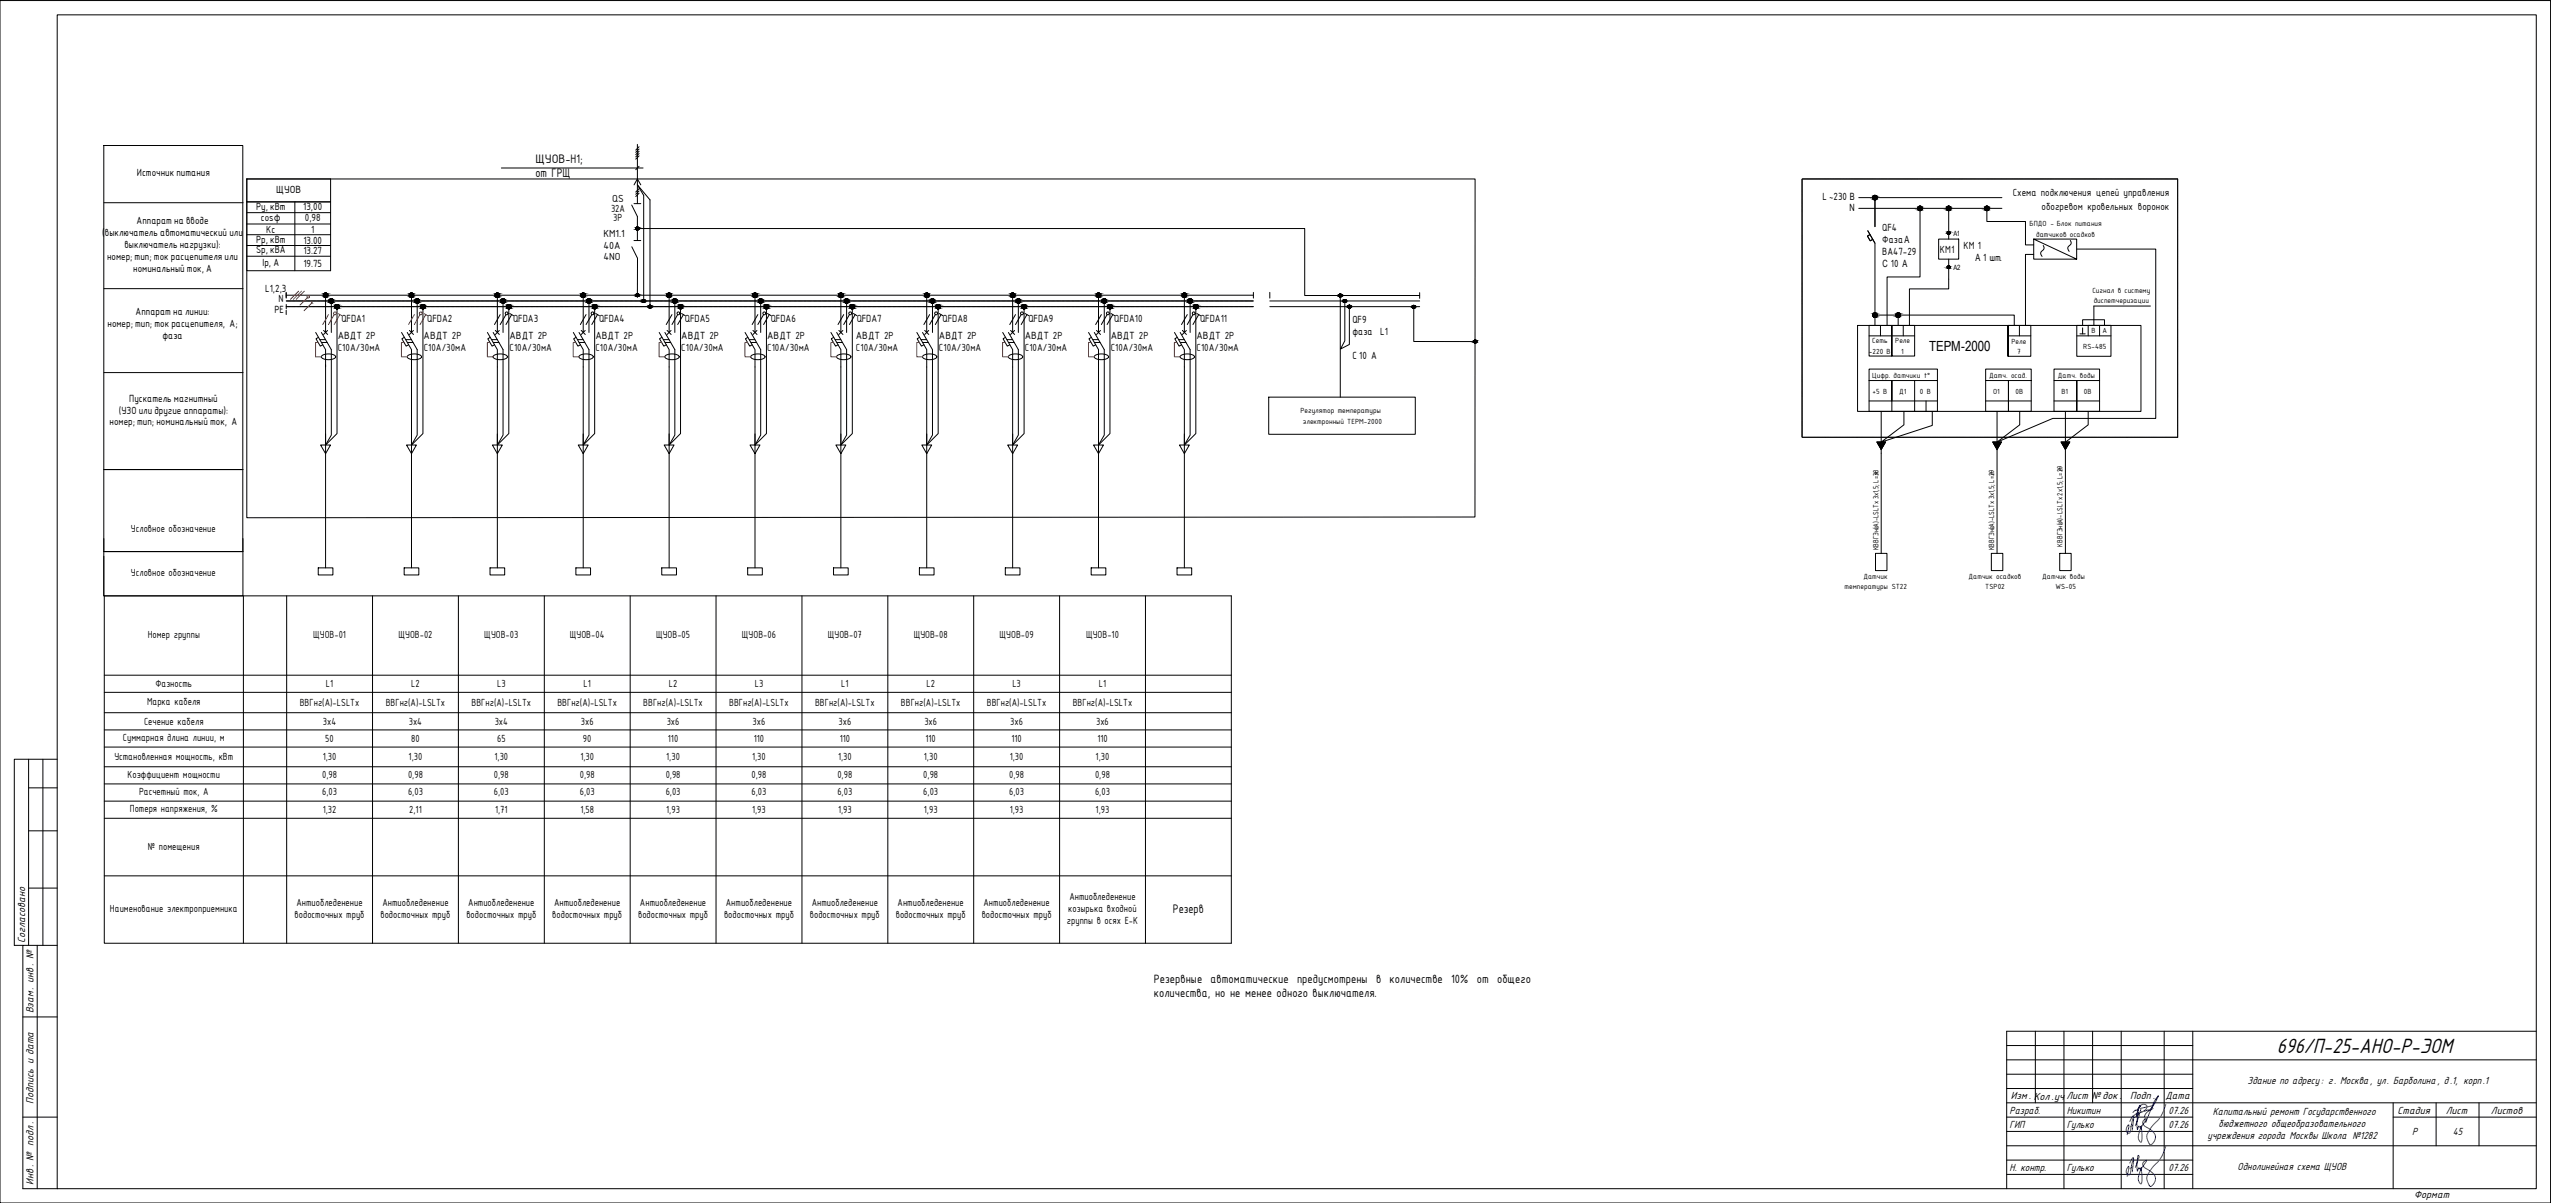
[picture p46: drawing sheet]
<svg xmlns="http://www.w3.org/2000/svg" width="891mm" height="420mm" viewBox="0 0 891 420" stroke-linecap="round" stroke-linejoin="round" font-family="sans-serif">
<defs><g id="words">
<text font-size="8" x="795.4" y="367.7">696/П-25-АНО-Р-ЭОМ</text>
<text font-size="4.9" x="673.8" y="122.6">ТЕРМ-2000</text>
<g font-size="4.7">
<text x="187" y="56.9">ЩУОВ-Н1;</text>
<text x="187.1" y="61.9">от ГРЩ</text>
<text x="409.7" y="318.7">Резерв</text>
</g>
<g font-size="4.5">
<text x="403.1" y="343.2">Резервные автоматические предусмотрены в количестве 10% от общего</text>
<text x="403.1" y="348.2">количества, но не менее одного выключателя.</text>
</g>
<g font-size="4">
<text x="8.7" y="329.4" transform="rotate(-90 8.7 329.4)">Согласовано</text>
<text x="11.7" y="353.9" transform="rotate(-90 11.7 353.9)">Взам. инв. №</text>
<text x="702.4" y="383.9">Изм. Кол .уч</text>
<text x="721.9" y="383.9">Лист № док.</text>
<text x="744.1" y="383.9">Подп.</text>
<text x="756.5" y="383.7">Дата</text>
<text x="785.1" y="378.5">Здание по адресу: г. Москва, ул. Барболина, д.1, корп.1</text>
<text x="11.7" y="385.5" transform="rotate(-90 11.7 385.5)">Подпись и дата</text>
<text x="702" y="388.9">Разраб.</text>
<text x="722" y="388.9">Никитин</text>
<text x="757.5" y="388.9">07.26</text>
<text x="773" y="389.4">Капитальный ремонт Государственного</text>
<text x="837.5" y="388.9">Стадия</text>
<text x="854.4" y="388.9">Лист</text>
<text x="870.1" y="388.9">Листов</text>
<text x="702" y="393.9">ГИП</text>
<text x="722" y="393.9">Гулько</text>
<text x="757.5" y="393.9">07.26</text>
<text x="775" y="393.6">бюджетного общеобразовательного</text>
<text x="771.2" y="397.7">учреждения города Москвы Школа №1282</text>
<text x="842.6" y="396.4">Р</text>
<text x="856.8" y="396.4">45</text>
<text x="11.7" y="413.7" transform="rotate(-90 11.7 413.7)">Инв. № подл.</text>
<text x="702" y="408.9">Н. контр.</text>
<text x="722" y="408.9">Гулько</text>
<text x="757.5" y="408.9">07.26</text>
<text x="781.6" y="408.7">Однолинейная схема ЩУОВ</text>
<text x="843.3" y="418.5">Формат</text>
</g>
<g font-size="3.9">
<text x="213.9" y="70.6">QS</text>
<text x="703.1" y="68.5">Схема подключения цепей управления</text>
<text x="213.4" y="74.2">32А</text>
<text x="214.2" y="77.2">3Р</text>
<text x="713.2" y="73.4">обогревом кровельных воронок</text>
<text x="210.8" y="82.6">КМ1.1</text>
<text x="210.8" y="86.8">40А</text>
<text x="210.8" y="91">4NO</text>
<text x="118" y="122.5">С10А/30мА</text>
<text x="148" y="122.5">С10А/30мА</text>
<text x="178" y="122.5">С10А/30мА</text>
<text x="208" y="122.5">С10А/30мА</text>
<text x="238" y="122.5">С10А/30мА</text>
<text x="268" y="122.5">С10А/30мА</text>
<text x="299" y="122.5">С10А/30мА</text>
<text x="328" y="122.5">С10А/30мА</text>
<text x="358" y="122.5">С10А/30мА</text>
<text x="388" y="122.5">С10А/30мА</text>
<text x="418" y="122.5">С10А/30мА</text>
<text x="45.7" y="185.9">Условное обозначение</text>
<text x="45.7" y="201.1">Условное обозначение</text>
<text x="51.6" y="222.8">Номер группы</text>
<text x="109.4" y="223">ЩУОВ-01</text>
<text x="139.2" y="223">ЩУОВ-02</text>
<text x="169.2" y="223">ЩУОВ-03</text>
<text x="199.1" y="223">ЩУОВ-04</text>
<text x="229.2" y="223">ЩУОВ-05</text>
<text x="259.2" y="223">ЩУОВ-06</text>
<text x="289.2" y="223">ЩУОВ-07</text>
<text x="319.2" y="223">ЩУОВ-08</text>
<text x="349.2" y="223">ЩУОВ-09</text>
<text x="379.4" y="223">ЩУОВ-10</text>
<text x="54.3" y="240.1">Фазность</text>
<text x="113.9" y="240.1">L1</text>
<text x="143.6" y="240.1">L2</text>
<text x="173.7" y="240.1">L3</text>
<text x="203.9" y="240.1">L1</text>
<text x="233.6" y="240.1">L2</text>
<text x="263.7" y="240.1">L3</text>
<text x="293.9" y="240.1">L1</text>
<text x="323.6" y="240.1">L2</text>
<text x="353.7" y="240.1">L3</text>
<text x="383.9" y="240.1">L1</text>
<text x="51.4" y="246.3">Марка кабеля</text>
<text x="104.7" y="246.6">ВВГнг(A)-LSLTx</text>
<text x="134.7" y="246.6">ВВГнг(A)-LSLTx</text>
<text x="164.7" y="246.6">ВВГнг(A)-LSLTx</text>
<text x="194.7" y="246.6">ВВГнг(A)-LSLTx</text>
<text x="224.7" y="246.6">ВВГнг(A)-LSLTx</text>
<text x="254.7" y="246.6">ВВГнг(A)-LSLTx</text>
<text x="284.7" y="246.6">ВВГнг(A)-LSLTx</text>
<text x="314.7" y="246.6">ВВГнг(A)-LSLTx</text>
<text x="344.7" y="246.6">ВВГнг(A)-LSLTx</text>
<text x="374.7" y="246.6">ВВГнг(A)-LSLTx</text>
<text x="50.3" y="253.2">Сечение кабеля</text>
<text x="112.8" y="253.2">3x4</text>
<text x="142.8" y="253.2">3x4</text>
<text x="172.8" y="253.2">3x4</text>
<text x="202.9" y="253.2">3x6</text>
<text x="232.9" y="253.2">3x6</text>
<text x="262.9" y="253.2">3x6</text>
<text x="292.9" y="253.2">3x6</text>
<text x="322.9" y="253.2">3x6</text>
<text x="352.9" y="253.2">3x6</text>
<text x="382.9" y="253.2">3x6</text>
<text x="42.9" y="258.8">Суммарная длина линии, м</text>
<text x="113.6" y="259.2">50</text>
<text x="143.6" y="259.2">80</text>
<text x="173.7" y="259.2">65</text>
<text x="203.6" y="259.2">90</text>
<text x="233.3" y="259.2">110</text>
<text x="263.3" y="259.2">110</text>
<text x="293.3" y="259.2">110</text>
<text x="323.3" y="259.2">110</text>
<text x="353.3" y="259.2">110</text>
<text x="383.3" y="259.2">110</text>
<text x="39.9" y="265.4">Установленная мощность, кВт</text>
<text x="112.7" y="265.4">1,30</text>
<text x="142.7" y="265.4">1,30</text>
<text x="172.7" y="265.4">1,30</text>
<text x="202.7" y="265.4">1,30</text>
<text x="232.7" y="265.4">1,30</text>
<text x="262.7" y="265.4">1,30</text>
<text x="292.7" y="265.4">1,30</text>
<text x="322.7" y="265.4">1,30</text>
<text x="352.7" y="265.4">1,30</text>
<text x="382.7" y="265.4">1,30</text>
<text x="44.6" y="271.7">Коэффициент мощности</text>
<text x="112.5" y="271.8">0,98</text>
<text x="142.5" y="271.8">0,98</text>
<text x="172.5" y="271.8">0,98</text>
<text x="202.5" y="271.8">0,98</text>
<text x="232.5" y="271.8">0,98</text>
<text x="262.5" y="271.8">0,98</text>
<text x="292.5" y="271.8">0,98</text>
<text x="322.5" y="271.8">0,98</text>
<text x="352.5" y="271.8">0,98</text>
<text x="382.5" y="271.8">0,98</text>
<text x="48.6" y="277.8">Расчетный ток, А</text>
<text x="112.5" y="277.8">6,03</text>
<text x="142.5" y="277.8">6,03</text>
<text x="172.5" y="277.8">6,03</text>
<text x="202.5" y="277.8">6,03</text>
<text x="232.5" y="277.8">6,03</text>
<text x="262.5" y="277.8">6,03</text>
<text x="292.5" y="277.8">6,03</text>
<text x="322.5" y="277.8">6,03</text>
<text x="352.5" y="277.8">6,03</text>
<text x="382.5" y="277.8">6,03</text>
<text x="45.4" y="283.7">Потеря напряжения, %</text>
<text x="112.7" y="283.8">1,32</text>
<text x="143" y="283.8">2,11</text>
<text x="173" y="283.8">1,71</text>
<text x="202.7" y="283.8">1,58</text>
<text x="232.7" y="283.8">1,93</text>
<text x="262.7" y="283.8">1,93</text>
<text x="292.7" y="283.8">1,93</text>
<text x="322.7" y="283.8">1,93</text>
<text x="352.7" y="283.8">1,93</text>
<text x="382.7" y="283.8">1,93</text>
<text x="51.7" y="296.9">№ помещения</text>
<text x="103.5" y="316.5">Антиобледенение</text>
<text x="133.6" y="316.5">Антиобледенение</text>
<text x="163.6" y="316.5">Антиобледенение</text>
<text x="193.5" y="316.5">Антиобледенение</text>
<text x="223.6" y="316.5">Антиобледенение</text>
<text x="253.6" y="316.5">Антиобледенение</text>
<text x="283.5" y="316.5">Антиобледенение</text>
<text x="313.5" y="316.5">Антиобледенение</text>
<text x="343.6" y="316.5">Антиобледенение</text>
<text x="373.5" y="314.4">Антиобледенение</text>
<text x="38.4" y="318.6">Наименование электроприемника</text>
<text x="102.9" y="320.6">водосточных труб</text>
<text x="132.9" y="320.6">водосточных труб</text>
<text x="162.9" y="320.6">водосточных труб</text>
<text x="192.9" y="320.6">водосточных труб</text>
<text x="222.9" y="320.6">водосточных труб</text>
<text x="252.9" y="320.6">водосточных труб</text>
<text x="282.9" y="320.6">водосточных труб</text>
<text x="312.9" y="320.6">водосточных труб</text>
<text x="342.9" y="320.6">водосточных труб</text>
<text x="372.7" y="322.7">группы в осях Е-К</text>
<text x="373.2" y="318.6">козырька входной</text>
</g>
<g font-size="3.5">
<text x="47.8" y="61.6">Источник питания</text>
<text x="96.5" y="67.5">ЩУОВ</text>
<text x="636.6" y="69.9">L ~230 В</text>
<text x="89.4" y="73.3">Ру, кВт</text>
<text x="91.1" y="77.2">cosφ</text>
<text x="105.9" y="73.4">13,00</text>
<text x="106.5" y="77.3">0,98</text>
<text x="646.1" y="73.6">N</text>
<text x="35.7" y="82.5">(</text>
<text x="36.6" y="82.5">выключатель автоматический или</text>
<text x="47.7" y="78.3">Аппарат на вводе</text>
<text x="93" y="81.4">Кс</text>
<text x="108.7" y="81.4">1</text>
<text x="657.5" y="80.6">QF4</text>
<text x="43.5" y="86.6">выключатель нагрузки):</text>
<text x="89.4" y="84.7">Рр, кВт</text>
<text x="89.4" y="88.5">Sр, кВА</text>
<text x="106" y="85.1">13.00</text>
<text x="106" y="88.9">13.27</text>
<text x="657.5" y="84.8">ФазаА</text>
<text x="657.5" y="88.9">ВА47-29</text>
<text x="677.7" y="88.3">КМ1</text>
<text x="685.9" y="86.9">КМ 1</text>
<text x="37.4" y="90.8">номер; тип; ток расцепителя или</text>
<text x="46.5" y="95">номинальный ток, А</text>
<text x="91.7" y="92.9">Iр, А</text>
<text x="106" y="93.3">19.75</text>
<text x="657.6" y="93.1">С 10 А</text>
<text x="690.1" y="91">А 1 шт.</text>
<text x="92.6" y="101.9">L1,2,3</text>
<text x="97.3" y="105.5">N</text>
<text x="47.4" y="110">Аппарат на линии:</text>
<text x="95.9" y="109.2">PE</text>
<text x="119.3" y="112.6">QFDA1</text>
<text x="149.2" y="112.6">QFDA2</text>
<text x="179.2" y="112.6">QFDA3</text>
<text x="209.3" y="112.6">QFDA4</text>
<text x="239.2" y="112.6">QFDA5</text>
<text x="269.2" y="112.6">QFDA6</text>
<text x="299.3" y="112.6">QFDA7</text>
<text x="329.2" y="112.6">QFDA8</text>
<text x="359.2" y="112.6">QFDA9</text>
<text x="389.2" y="112.6">QFDA10</text>
<text x="419.2" y="112.6">QFDA11</text>
<text x="472.4" y="112.7">QF9</text>
<text x="37.5" y="114.2">номер; тип; ток расцепителя, А;</text>
<text x="56.7" y="118.3">фаза</text>
<text x="118" y="118.3">АВДТ 2Р</text>
<text x="148" y="118.3">АВДТ 2Р</text>
<text x="178" y="118.3">АВДТ 2Р</text>
<text x="208" y="118.3">АВДТ 2Р</text>
<text x="238" y="118.3">АВДТ 2Р</text>
<text x="268" y="118.3">АВДТ 2Р</text>
<text x="299" y="118.3">АВДТ 2Р</text>
<text x="328" y="118.3">АВДТ 2Р</text>
<text x="358" y="118.3">АВДТ 2Р</text>
<text x="388" y="118.3">АВДТ 2Р</text>
<text x="418" y="118.3">АВДТ 2Р</text>
<text x="472.4" y="116.9">фаза</text>
<text x="482.2" y="116.9">L1</text>
<text x="472.4" y="125.3">C 10 А</text>
<text x="45.1" y="140.3">Пускатель магнитный</text>
<text x="38.3" y="148.6">номер; тип; номинальный ток, А</text>
<text x="41.5" y="144.4">(УЗО или другие аппараты):</text>
</g>
<g font-size="2.8">
<text x="709" y="79">БПДО - Блок питания</text>
<text x="711.3" y="82.6">датчиков осадков</text>
<text x="730.9" y="102.3">Сигнал в систему</text>
<text x="731.4" y="105.9">диспетчеризации</text>
<text x="654" y="120">Сеть</text>
<text x="662.1" y="120">Реле</text>
<text x="730.5" y="116.5">В</text>
<text x="734.4" y="116.5">А</text>
<text x="652.9" y="123.5">~220 В</text>
<text x="664.2" y="123.5">1</text>
<text x="702.6" y="120">Реле</text>
<text x="704.6" y="123.6">7</text>
<text x="727.7" y="121.7">RS-485</text>
<text x="694.8" y="132">Датч. осад.</text>
<text x="718.9" y="132">Датч. воды</text>
<text x="654" y="132.1">Цифр. датчики t°</text>
<text x="654.1" y="137.5">+5 В</text>
<text x="663.4" y="137.5">Д1</text>
<text x="670.7" y="137.5">0 В</text>
<text x="696.3" y="137.5">О1</text>
<text x="704" y="137.5">0В</text>
<text x="720.1" y="137.5">В1</text>
<text x="727.9" y="137.5">0В</text>
<text x="454.2" y="144.4">Регулятор температуры</text>
<text x="455.1" y="147.9">электронный ТЕРМ-2000</text>
<text x="651" y="202.1">Датчик</text>
<text x="687.7" y="202.1">Датчик осадков</text>
<text x="713.4" y="202.1">Датчик воды</text>
<text x="644.4" y="205.7">температуры ST22</text>
<text x="693.5" y="205.7">TSP02</text>
<text x="718" y="205.7">WS-05</text>
</g>
<g font-size="2.5">
<text x="682.4" y="82.3">А1</text>
<text x="682.4" y="94.3">А2</text>
<text x="656.2" y="165.8" transform="rotate(-90 656.2 165.8)">м</text>
<text x="696.6" y="165.8" transform="rotate(-90 696.6 165.8)">м</text>
<text x="720.5" y="164.4" transform="rotate(-90 720.5 164.4)">м</text>
<text x="720.5" y="190.9" transform="rotate(-90 720.5 190.9)">КВВГЭнг(А)-LSLTx 2x1,5; L=29</text>
<text x="656.2" y="192.2" transform="rotate(-90 656.2 192.2)">КВВГЭнг(А)-LSLTx 3x1,5; L=38</text>
<text x="696.6" y="192.2" transform="rotate(-90 696.6 192.2)">КВВГЭнг(А)-LSLTx 3x1,5; L=29</text>
</g>
</g></defs>
<!-- layer: 0 -->
<g fill="none" stroke="#000" stroke-width=".35">
<path d="M36.3 50.8h48.5v141.8h-48.5zM175.1 58.7h49.5M222.7 50.4v20.7M223.2 52.8l-1.1 1.2M223.2 52l-1.1 1.2M223.2 51.2l-1.1 1.2M223.2 53.6l-1.1 1.2M223.2 58.1l-1.1 1.2M223.2 54.4l-1.1 1.2M86.2 62.5h429.1l-.1 118.1-429 .2zM220.7 71.6l2 4v8.4M221.5 71.1h2.3"/>
<path d="M221.5 64.6l1.2-2.1 1.1 2.1M223.2 67.5l-1.1 1.1M223.2 66.7l-1.1 1.2M223.2 65.9l-1.1 1.2M220.7 86.2l2 4v12.9M221.5 84h2.3M100 102.3v1.5M100 108.4v1.5M100 106.3v1.5M110.3 116.1l3.4 6v6.1M111.3 117.8l-.9 .5 1.5 2.6 .9-.5M111.7 118.6h2"/>
<path d="M112.3 119.6h2M113 115.4l1.4 1.4M113.7 103.1v13M114.4 115.4l-1.4 1.4M115.7 105.1v11M117.7 107.1v44.3l-4 4 2-3.4v-29.9l-3.4-6M140.3 116.1l3.4 6v33.3M141.2 117.8l-.8 .5 1.5 2.6 .8-.5M141.7 118.6h2M142.3 116.1l3.4 6v29.9l-2 3.4M142.3 119.6h2M143 115.4l1.4 1.4"/>
<path d="M143.7 103.1v13M144.4 115.4l-1.4 1.4M145.7 105.1v11M147.7 107.1v44.3l-4 4M170.3 116.1l3.4 6v76.2M171.3 117.8l-.9 .5 1.5 2.6 .8-.5M171.7 118.6h2M172.3 116.1l3.4 6v29.9l-2 3.4M172.3 119.6h2M173 115.4l1.4 1.4M173.7 103.1v13M174.4 115.4l-1.4 1.4"/>
<path d="M174.7 109.9l-2 3.4M175.7 105.1v11M176.7 109.9l-2 3.4M177.7 107.1v44.3l-4 4M178.1 109.5l1.3 .8M178.7 109.9l-2 3.4M200.3 116.1l3.4 6v76.2M201.3 117.8l-.9 .5 1.5 2.6 .9-.5M201.7 118.6h2M202.3 116.1l3.4 6v29.9l-2 3.4M202.3 119.6h2M203 115.4l1.4 1.4"/>
<path d="M203.7 103.1v13M204.4 115.4l-1.4 1.4M204.7 109.9l-2 3.4M205.7 105.1v11M206.7 109.9l-2 3.4M207.7 107.1v44.3l-4 4M208.1 109.5l1.3 .8M208.7 109.9l-2 3.4M224.9 105.1v-36.9l-2.2-3.6 4.4 5.2v37.3M230.3 116.1l3.4 6v76.2M231.2 117.8l-.8 .5 1.5 2.6 .8-.5M231.7 118.6h2"/>
<path d="M232.3 116.1l3.4 6v29.9l-2 3.4M232.3 119.6h2M233 115.4l1.4 1.4M233.7 103.1v13M234.4 115.4l-1.4 1.4M234.7 109.9l-2 3.4M235.7 105.1v11M236.7 109.9l-2 3.4M237.7 107.1v44.3l-4 4M238.1 109.5l1.3 .8M238.7 109.9l-2 3.4M260.3 116.1l3.4 6v76.2"/>
<path d="M261.3 117.8l-.9 .5 1.5 2.6 .8-.5M261.7 118.6h2M262.3 119.6h2M263 115.4l1.4 1.4M263.7 103.1v13M264.4 115.4l-1.4 1.4M264.7 109.9l-2 3.4M265.7 105.1v11M266.7 109.9l-2 3.4M267.7 107.1v44.3l-4 4 2-3.4v-29.9l-3.4-6M268.1 109.5l1.3 .8M268.7 109.9l-2 3.4"/>
<path d="M290.3 116.1l3.4 6v76.2M291.3 117.8l-.9 .5 1.5 2.6 .9-.5M291.7 118.6h2M292.3 116.1l3.4 6v29.9l-2 3.4M292.3 119.6h2M293 115.4l1.4 1.4M293.7 103.1v13M294.4 115.4l-1.4 1.4M294.7 109.9l-2 3.4M295.7 105.1v11M296.7 109.9l-2 3.4M297.7 107.1v44.3l-4 4"/>
<path d="M298.1 109.5l1.3 .8M298.7 109.9l-2 3.4M320.3 116.1l3.4 6v76.2M321.2 117.8l-.8 .5 1.5 2.6 .8-.5M321.7 118.6h2M322.3 116.1l3.4 6v29.9l-2 3.4M322.3 119.6h2M323 115.4l1.4 1.4M323.7 103.1v13M324.4 115.4l-1.4 1.4M324.7 109.9l-2 3.4M325.7 105.1v11"/>
<path d="M326.7 109.9l-2 3.4M327.7 107.1v44.3l-4 4M328.1 109.5l1.3 .8M328.7 109.9l-2 3.4M350.3 116.1l3.4 6v76.2M351.2 117.8l-.8 .5 1.5 2.6 .8-.5M351.7 118.6h2M352.3 116.1l3.4 6v29.9l-2 3.4M352.3 119.6h2M353 115.4l1.4 1.4M353.7 103.1v13M354.4 115.4l-1.4 1.4"/>
<path d="M354.7 109.9l-2 3.4M355.7 105.1v11M356.7 109.9l-2 3.4M357.7 107.1v44.3l-4 4M358.1 109.5l1.3 .8M358.7 109.9l-2 3.4M380.3 116.1l3.4 6v76.2M381.3 117.8l-.9 .5 1.5 2.6 .9-.5M381.7 118.6h2M382.3 116.1l3.4 6v29.9l-2 3.4M382.3 119.6h2M383 115.4l1.4 1.4"/>
<path d="M383.7 103.1v13M384.4 115.4l-1.4 1.4M384.7 109.9l-2 3.4M385.7 105.1v11M386.7 109.9l-2 3.4M387.7 107.1v44.3l-4 4M388.1 109.5l1.3 .8M388.7 109.9l-2 3.4M410.3 116.1l3.4 6v76.2M411.2 117.8l-.8 .5 1.5 2.6 .8-.5M411.7 118.6h2M412.3 116.1l3.4 6v29.9l-2 3.4"/>
<path d="M412.3 119.6h2M413 115.4l1.4 1.4M413.7 103.1v13M414.4 115.4l-1.4 1.4M414.7 109.9l-2 3.4M415.7 105.1v11M416.7 109.9l-2 3.4M417.7 107.1v44.3l-4 4M418.1 109.5l1.3 .8M418.7 109.9l-2 3.4M468.2 103.2v35.5M493.9 107.2v12.1h21.4"/>
<path d="M112.3 124.4a4.3 4.3 0 0 1 4.9 0l.1 .2a3.5 3.5 0 0 1-4.3 .7l-.7-.4zM113.7 127.4v70.9M142.3 124.4a4.3 4.3 0 0 1 4.9 0l.1 .2a3.5 3.5 0 0 1-4.3 .7l-.7-.4zM172.3 124.4a4.3 4.3 0 0 1 4.9 0v.2a3.5 3.5 0 0 1-4.2 .7l-.7-.4zM202.3 124.4a4.3 4.3 0 0 1 4.9 0v.2a3.5 3.5 0 0 1-4.2 .7l-.7-.4zM232.3 124.4a4.3 4.3 0 0 1 4.9 0l.1 .2a3.5 3.5 0 0 1-4.3 .7l-.7-.4zM262.3 124.4a4.3 4.3 0 0 1 4.9 0l.1 .2a3.5 3.5 0 0 1-4.3 .7l-.7-.4zM292.3 124.4a4.3 4.3 0 0 1 4.9 0v.2a3.5 3.5 0 0 1-4.2 .7l-.7-.4zM322.3 124.4a4.3 4.3 0 0 1 4.9 0l.1 .2a3.5 3.5 0 0 1-4.3 .7l-.7-.4zM352.3 124.4a4.3 4.3 0 0 1 4.9 0l.1 .2a3.5 3.5 0 0 1-4.3 .7l-.7-.4zM382.3 124.4a4.3 4.3 0 0 1 4.9 0v.2a3.5 3.5 0 0 1-4.2 .7l-.7-.4zM412.3 124.4a4.3 4.3 0 0 1 4.9 0l.1 .2a3.5 3.5 0 0 1-4.3 .7l-.7-.4z"/>
<path d="M112 155.4h3.5l-1.8 3zM142 155.4h3.5l-1.8 3zM143.7 155.4v42.9M172 155.4h3.5l-1.8 3zM173.7 151.6v3.8M202 155.4h3.5l-1.8 3zM203.7 151.6v3.8M232 155.4h3.5l-1.8 3zM233.7 151.6v3.8M262 155.4h3.5l-1.8 3zM292 155.4h3.5l-1.8 3zM293.7 151.6v3.8"/>
<path d="M322 155.4h3.5l-1.8 3zM323.7 151.6v3.8M352 155.4h3.5l-1.8 3zM353.7 151.6v3.8M382 155.4h3.5l-1.8 3zM383.7 151.6v3.8M412 155.4h3.5l-1.8 3zM413.7 151.6v3.8M36.3 164h48.6M36.3 192.6h48.6M36.3 188.1v20M84.9 188.1v20h-48.6v-13.8"/>
<path d="M111.2 198.3h5.1v2.5h-5.1zM141.2 198.3h5.1v2.5h-5.1zM171.2 198.3h5.1v2.5h-5.1zM201.2 198.3h5.1v2.5h-5.1zM231.2 198.3h5.1v2.5h-5.1zM261.2 198.3h5.1v2.5h-5.1zM291.2 198.3h5.1v2.5h-5.1zM321.2 198.3h5.1v2.5h-5.1zM351.2 198.3h5.1v2.5h-5.1zM381.2 198.3h5.1v2.5h-5.1zM411.2 198.3h5.1v2.5h-5.1zM36.4 208.1h393.7v121.3h-393.7z"/>
<path d="M85 208.1v121.3M100.1 208.1v121.3M130.1 208.1v121.3M160.1 208.1v121.3M190.1 208.1v121.3M220.1 208.1v121.3M250.1 208.1v121.3M280.1 208.1v121.3M310.1 208.1v121.3M340.1 208.1v121.3M370.1 208.1v121.3M400.1 208.1v121.3"/>
<path d="M36.4 235.8h393.7M36.4 241.8h393.7M36.4 248.9h393.7M36.4 254.9h393.7M36.4 260.9h393.7M36.4 267.8h393.7M36.4 273.8h393.7M36.4 279.8h393.7M36.4 285.8h393.7M36.4 305.9h393.7"/>
<circle cx="222.7" cy="79.8" r=".5"/>
<circle cx="113.7" cy="103.1" r=".75"/>
<circle cx="115.7" cy="105.1" r=".75"/>
<circle cx="117.7" cy="107.1" r=".75"/>
<circle cx="143.8" cy="103.1" r=".75"/>
<circle cx="145.7" cy="105.1" r=".75"/>
<circle cx="147.8" cy="107.1" r=".75"/>
<circle cx="173.7" cy="103.1" r=".75"/>
<circle cx="175.7" cy="105.1" r=".75"/>
<circle cx="177" cy="109.4" r=".5"/>
<circle cx="177.7" cy="107.1" r=".75"/>
<circle cx="203.7" cy="103.1" r=".75"/>
<circle cx="205.8" cy="105.1" r=".75"/>
<circle cx="207" cy="109.4" r=".5"/>
<circle cx="207.7" cy="107.1" r=".75"/>
<circle cx="233.8" cy="103.1" r=".75"/>
<circle cx="235.7" cy="105.1" r=".75"/>
<circle cx="237" cy="109.4" r=".5"/>
<circle cx="237.7" cy="107.1" r=".75"/>
<circle cx="263.7" cy="103.1" r=".75"/>
<circle cx="265.7" cy="105.1" r=".75"/>
<circle cx="267" cy="109.4" r=".5"/>
<circle cx="267.7" cy="107.1" r=".75"/>
<circle cx="293.7" cy="103.1" r=".75"/>
<circle cx="295.8" cy="105.1" r=".75"/>
<circle cx="297" cy="109.4" r=".5"/>
<circle cx="297.7" cy="107.1" r=".75"/>
<circle cx="323.7" cy="103.1" r=".75"/>
<circle cx="325.7" cy="105.1" r=".75"/>
<circle cx="327" cy="109.4" r=".5"/>
<circle cx="327.7" cy="107.1" r=".75"/>
<circle cx="353.7" cy="103.1" r=".75"/>
<circle cx="355.7" cy="105.1" r=".75"/>
<circle cx="357" cy="109.4" r=".5"/>
<circle cx="357.7" cy="107.1" r=".75"/>
<circle cx="383.7" cy="103.1" r=".75"/>
<circle cx="385.8" cy="105.1" r=".75"/>
<circle cx="387" cy="109.4" r=".5"/>
<circle cx="387.7" cy="107.1" r=".75"/>
<circle cx="413.7" cy="103.1" r=".75"/>
<circle cx="415.7" cy="105.1" r=".75"/>
<circle cx="417" cy="109.4" r=".5"/>
<circle cx="417.7" cy="107.1" r=".75"/>
<circle cx="469.8" cy="105.1" r=".5"/>
<circle cx="471.4" cy="107.1" r=".5"/>
<circle cx="493.9" cy="107.2" r=".5"/>
<circle cx="515.3" cy="119.3" r=".5"/>
</g>
<g fill="#000" stroke="#000" stroke-width=".35">
<path d="M113.6 103.8h.3zM113.6 102.4h.2zM143.6 103.8h.3zM143.6 102.4h.2zM173.6 103.8h.3zM173.6 102.4h.2zM175.6 105.8h.3zM175.6 104.4h.2zM177.6 107.8h.3zM177.6 106.4h.2zM203.6 103.8h.3zM203.6 102.4h.2z"/>
<path d="M205.6 105.8h.3zM205.6 104.4h.2zM207.6 107.8h.3zM207.6 106.4h.2zM233.6 103.8h.3zM233.6 102.4h.2zM235.6 105.8h.3zM235.6 104.4h.2zM237.6 107.8h.3zM237.6 106.4h.2zM263.6 103.8h.3zM263.6 102.4h.2z"/>
<path d="M265.6 105.8h.3zM265.6 104.4h.2zM267.6 107.8h.3zM267.6 106.4h.2zM293.6 103.8h.3zM293.6 102.4h.2zM295.6 105.8h.3zM295.6 104.4h.2zM297.6 107.8h.3zM297.6 106.4h.2zM323.6 103.8h.3zM323.6 102.4h.2z"/>
<path d="M325.6 105.8h.3zM325.6 104.4h.2zM327.6 107.8h.3zM327.6 106.4h.2zM353.6 103.8h.3zM353.6 102.4h.2zM355.6 105.8h.3zM355.6 104.4h.2zM357.6 107.8h.3zM357.6 106.4h.2zM383.6 103.8h.3zM383.6 102.4h.2z"/>
<path d="M385.6 105.8h.3zM385.6 104.4h.2zM387.6 107.8h.3zM387.6 106.4h.2zM413.6 103.8h.3zM413.6 102.4h.2zM415.6 105.8h.3zM415.6 104.4h.2zM417.6 107.8h.3zM417.6 106.4h.2z"/>
<path d="M113.6 103.8l.2 .1zM113.6 103.9h.2z"/>
<path d="M113.6 102.4h.3zM113.6 102.4h.3z"/>
<path d="M113.6 102.4h.4zM113.5 102.4h.5z"/>
<path d="M113.5 102.4h.5zM113.4 102.4h.6z"/>
<path d="M113.5 103.8h.5zM113.5 103.8h.4z"/>
<path d="M113.4 102.4l.7 .1zM113.4 102.5h.7z"/>
<path d="M113.4 103.8h.6zM113.4 103.8h.6z"/>
<path d="M113.4 102.5h.8zM113.3 102.5h.9z"/>
<path d="M113.4 103.8h.7zM113.4 103.8h.6z"/>
<path d="M113.3 102.5l.9 .1zM113.2 102.6h1z"/>
<path d="M113.3 103.7h.9zM113.3 103.7l.8 .1z"/>
<path d="M113.2 102.6h1.1zM113.2 102.6h1.1z"/>
<path d="M113.2 103.7h1zM113.2 103.7h1z"/>
<path d="M113.2 102.6l1.1 .1zM113.1 102.7h1.2z"/>
<path d="M113.2 103.6h1.1zM113.2 103.6l1 .1z"/>
<path d="M113.1 102.7h1.3zM113.1 102.7h1.3z"/>
<path d="M113.1 103.6h1.2zM113.1 103.6h1.2z"/>
<path d="M113.1 102.7l1.3 .1zM113.1 102.7l1.3 .1z"/>
<path d="M113.1 103.5h1.3zM113.1 103.5l1.2 .1z"/>
<path d="M113.1 102.8h1.3zM113.1 102.8h1.3z"/>
<path d="M113.1 103.5h1.3zM113.1 103.5h1.3z"/>
<path d="M113.1 102.8l1.3 .1zM113.1 102.8l1.3 .1z"/>
<path d="M113.1 103.4h1.3zM113.1 103.4l1.3 .1z"/>
<path d="M113 102.9l1.5 .1zM113 102.9l1.5 .1z"/>
<path d="M113 103.3h1.4zM113 103.3l1.4 .1z"/>
<path d="M113 103h1.5zM113 103h1.5z"/>
<path d="M113 103l1.5 .1zM113 103l1.5 .1z"/>
<path d="M113 103.2l1.5 .1zM113 103.2l1.5 .1z"/>
<path d="M113 103.3h1.5zM113 103.3h1.4z"/>
<path d="M113 103.1h1.5zM113 103.1l1.5 .1z"/>
<path d="M143.6 103.8l.2 .1zM143.6 103.9h.2z"/>
<path d="M143.6 102.4h.3zM143.6 102.4h.3z"/>
<path d="M143.6 102.4h.4zM143.5 102.4h.5z"/>
<path d="M143.5 102.4h.5zM143.4 102.4h.6z"/>
<path d="M143.5 103.8h.5zM143.5 103.8h.4z"/>
<path d="M143.4 102.4l.7 .1zM143.4 102.5h.7z"/>
<path d="M143.4 103.8h.6zM143.4 103.8h.6z"/>
<path d="M143.4 102.5h.8zM143.3 102.5h.9z"/>
<path d="M143.4 103.8h.7zM143.4 103.8h.6z"/>
<path d="M143.3 102.5l.9 .1zM143.2 102.6h1z"/>
<path d="M143.3 103.7h.9zM143.3 103.7l.8 .1z"/>
<path d="M143.2 102.6h1.1zM143.2 102.6h1.1z"/>
<path d="M143.2 103.7h1zM143.2 103.7h1z"/>
<path d="M143.2 102.6l1.1 .1zM143.2 102.6l1.1 .1z"/>
<path d="M143.2 103.6h1.1zM143.2 103.6l1 .1z"/>
<path d="M143.2 102.7h1.2zM143.1 102.7h1.3z"/>
<path d="M143.2 103.6h1.1zM143.2 103.6h1.1z"/>
<path d="M143.1 102.7l1.3 .1zM143.1 102.7l1.3 .1z"/>
<path d="M143.1 103.5h1.3zM143.1 103.5l1.2 .1z"/>
<path d="M143.1 102.8h1.3zM143.1 102.8h1.3z"/>
<path d="M143.1 103.5h1.3zM143.1 103.5h1.3z"/>
<path d="M143 102.8l1.4 .1zM143 102.8l1.4 .1z"/>
<path d="M143 103.4h1.4zM143 103.4l1.4 .1z"/>
<path d="M143 102.9l1.5 .1zM143 102.9l1.5 .1z"/>
<path d="M143 103.3h1.4zM143 103.3l1.4 .1z"/>
<path d="M143 103h1.5zM143 103h1.5z"/>
<path d="M143 103.3h1.5zM143 103.3h1.4z"/>
<path d="M143 103l1.5 .1zM143 103l1.5 .1z"/>
<path d="M143 103.1l1.5 .1zM143 103.1l1.5 .1z"/>
<path d="M143 103.2h1.5zM143 103.2l1.5 .1z"/>
<path d="M173.6 103.8l.2 .1zM173.6 103.9h.2z"/>
<path d="M173.6 102.4h.3zM173.6 102.4h.3z"/>
<path d="M173.6 102.4h.4zM173.5 102.4h.5z"/>
<path d="M173.5 102.4h.6zM173.4 102.4h.7z"/>
<path d="M173.5 103.8h.5zM173.5 103.8h.4z"/>
<path d="M173.4 102.4l.7 .1zM173.4 102.5h.7z"/>
<path d="M173.4 103.8h.7zM173.4 103.8h.6z"/>
<path d="M173.4 102.5h.8zM173.3 102.5h.9z"/>
<path d="M173.4 103.8h.7zM173.4 103.8h.7z"/>
<path d="M173.3 102.5l.9 .1zM173.2 102.6h1z"/>
<path d="M173.3 103.7h.9zM173.3 103.7l.8 .1z"/>
<path d="M173.2 102.6h1.1zM173.2 102.6h1.1z"/>
<path d="M173.2 103.7h1zM173.2 103.7h1z"/>
<path d="M173.2 102.6l1.1 .1zM173.2 102.6l1.1 .1z"/>
<path d="M173.2 103.6h1.1zM173.2 103.6l1 .1z"/>
<path d="M173.1 102.7h1.3zM173.1 102.7h1.3z"/>
<path d="M173.1 103.6h1.2zM173.1 103.6h1.2z"/>
<path d="M173.1 102.7l1.3 .1zM173.1 102.7l1.3 .1z"/>
<path d="M173.1 103.5h1.3zM173.1 103.5l1.2 .1z"/>
<path d="M173.1 102.8h1.3zM173.1 102.8h1.3z"/>
<path d="M173.1 103.5h1.3zM173.1 103.5h1.3z"/>
<path d="M173 102.8l1.5 .1zM173 102.8l1.5 .1z"/>
<path d="M173 103.4h1.4zM173 103.4l1.4 .1z"/>
<path d="M173 102.9l1.5 .1zM173 102.9l1.5 .1z"/>
<path d="M173 103.3h1.5zM173 103.3l1.4 .1z"/>
<path d="M173 103h1.5zM173 103h1.5z"/>
<path d="M173 103l1.5 .1zM173 103l1.5 .1z"/>
<path d="M173 103.1l1.5 .1zM173 103.1l1.5 .1z"/>
<path d="M173 103.2l1.5 .1zM173 103.2l1.5 .1z"/>
<path d="M173 103.3h1.5zM173 103.3h1.5z"/>
<path d="M175.6 105.8l.2 .1zM175.6 105.9h.2z"/>
<path d="M175.6 104.4h.3zM175.6 104.4h.3z"/>
<path d="M175.6 104.4h.4zM175.5 104.4h.5z"/>
<path d="M175.5 104.4h.5zM175.4 104.4h.6z"/>
<path d="M175.5 105.8h.5zM175.5 105.8h.4z"/>
<path d="M175.4 104.4l.7 .1zM175.4 104.5h.7z"/>
<path d="M175.4 105.8h.6zM175.4 105.8h.6z"/>
<path d="M175.4 104.5h.8zM175.3 104.5h.9z"/>
<path d="M175.4 105.8h.7zM175.4 105.8h.6z"/>
<path d="M175.3 104.5h.9zM175.2 104.5h1z"/>
<path d="M175.3 105.7h.9zM175.3 105.7l.8 .1z"/>
<path d="M175.2 104.5l1.1 .1zM175.2 104.5l1.1 .1z"/>
<path d="M175.2 105.7h1zM175.2 105.7h1z"/>
<path d="M175.2 104.6h1.1zM175.2 104.6h1.1z"/>
<path d="M175.2 105.6h1.1zM175.2 105.6l1 .1z"/>
<path d="M175.2 104.6l1.2 .1zM175.2 104.6l1.2 .1z"/>
<path d="M175.2 105.6h1.1zM175.2 105.6h1.1z"/>
<path d="M175.1 104.7l1.3 .1zM175.1 104.7l1.3 .1z"/>
<path d="M175.1 105.5h1.3zM175.1 105.5l1.2 .1z"/>
<path d="M175.1 104.8h1.3zM175.1 104.8h1.3z"/>
<path d="M175.1 105.5h1.3zM175.1 105.5h1.3z"/>
<path d="M175 104.8l1.4 .1zM175 104.8l1.4 .1z"/>
<path d="M175 105.4h1.4zM175 105.4l1.4 .1z"/>
<path d="M175 104.9l1.5 .1zM175 104.9l1.5 .1z"/>
<path d="M175 105.3h1.4zM175 105.3l1.4 .1z"/>
<path d="M175 105l1.5 .1zM175 105l1.5 .1z"/>
<path d="M175 105.1h1.5zM175 105.1h1.5z"/>
<path d="M175 105.2l1.5 .1zM175 105.2l1.5 .1z"/>
<path d="M175 105.3h1.5zM175 105.3h1.4z"/>
<path d="M175 105.1h1.5zM175 105.1l1.5 .1z"/>
<path d="M177.6 107.8l.2 .1zM177.6 107.9h.2z"/>
<path d="M177.6 106.4h.3zM177.6 106.4h.3z"/>
<path d="M177.6 106.4h.4zM177.5 106.4h.5z"/>
<path d="M177.5 106.4h.6zM177.4 106.4h.7z"/>
<path d="M177.5 107.8h.5zM177.5 107.8h.4z"/>
<path d="M177.4 106.4l.7 .1zM177.4 106.5h.7z"/>
<path d="M177.4 107.8h.7zM177.4 107.8h.6z"/>
<path d="M177.4 106.5h.8zM177.4 106.5h.8z"/>
<path d="M177.4 107.8h.7zM177.4 107.8h.7z"/>
<path d="M177.3 106.5l.9 .1zM177.2 106.6h1z"/>
<path d="M177.3 107.7h.9zM177.3 107.7l.8 .1z"/>
<path d="M177.2 106.6h1.1zM177.2 106.6h1.1z"/>
<path d="M177.2 107.7h1zM177.2 107.7h1z"/>
<path d="M177.2 106.6l1.1 .1zM177.2 106.6l1.1 .1z"/>
<path d="M177.2 107.6h1.1zM177.2 107.6l1 .1z"/>
<path d="M177.1 106.7h1.3zM177.1 106.7h1.3z"/>
<path d="M177.1 107.6h1.2zM177.1 107.6h1.2z"/>
<path d="M177.1 106.7l1.3 .1zM177.1 106.7l1.3 .1z"/>
<path d="M177.1 107.5h1.3zM177.1 107.5l1.2 .1z"/>
<path d="M177.1 106.8h1.3zM177.1 106.8h1.3z"/>
<path d="M177.1 107.5h1.3zM177.1 107.5h1.3z"/>
<path d="M177 106.8l1.5 .1zM177 106.8l1.5 .1z"/>
<path d="M177 107.4h1.4zM177 107.4l1.4 .1z"/>
<path d="M177 106.9l1.5 .1zM177 106.9l1.5 .1z"/>
<path d="M177 107.3h1.5zM177 107.3l1.4 .1z"/>
<path d="M177 107h1.5zM177 107h1.5z"/>
<path d="M177 107l1.5 .1zM177 107l1.5 .1z"/>
<path d="M177 107.1l1.5 .1zM177 107.1l1.5 .1z"/>
<path d="M177 107.2l1.5 .1zM177 107.2l1.5 .1z"/>
<path d="M177 107.3h1.5zM177 107.3h1.5z"/>
<path d="M203.6 103.8l.2 .1zM203.6 103.9h.2z"/>
<path d="M203.6 102.4h.3zM203.6 102.4h.3z"/>
<path d="M203.6 102.4h.4zM203.5 102.4h.5z"/>
<path d="M203.5 102.4h.5zM203.4 102.4h.6z"/>
<path d="M203.5 103.8h.5zM203.5 103.8h.4z"/>
<path d="M203.4 102.4l.7 .1zM203.3 102.5h.8z"/>
<path d="M203.4 103.8h.6zM203.4 103.8h.6z"/>
<path d="M203.3 102.5h.9zM203.3 102.5h.9z"/>
<path d="M203.3 103.8h.8zM203.3 103.8h.7z"/>
<path d="M203.3 102.5l.9 .1zM203.2 102.6h1z"/>
<path d="M203.3 103.7h.9zM203.3 103.7l.8 .1z"/>
<path d="M203.2 102.6h1.1zM203.2 102.6h1.1z"/>
<path d="M203.2 103.7h1zM203.2 103.7h1z"/>
<path d="M203.2 102.6l1.1 .1zM203.1 102.7h1.2z"/>
<path d="M203.2 103.6h1.1zM203.2 103.6l1 .1z"/>
<path d="M203.1 102.7h1.3zM203.1 102.7h1.3z"/>
<path d="M203.1 103.6h1.2zM203.1 103.6h1.2z"/>
<path d="M203.1 102.7l1.3 .1zM203.1 102.7l1.3 .1z"/>
<path d="M203.1 103.5h1.3zM203.1 103.5l1.2 .1z"/>
<path d="M203.1 102.8h1.3zM203.1 102.8h1.3z"/>
<path d="M203.1 103.5h1.3zM203.1 103.5h1.3z"/>
<path d="M203 102.8l1.4 .1zM203 102.8l1.4 .1z"/>
<path d="M203 103.4h1.4zM203 103.4l1.4 .1z"/>
<path d="M203 102.9l1.5 .1zM203 102.9l1.5 .1z"/>
<path d="M203 103.3h1.4zM203 103.3l1.4 .1z"/>
<path d="M203 103h1.5zM203 103h1.5z"/>
<path d="M203 103l1.5 .1zM203 103l1.5 .1z"/>
<path d="M203 103.2l1.5 .1zM203 103.2l1.5 .1z"/>
<path d="M203 103.3h1.5zM203 103.3h1.4z"/>
<path d="M203 103.1h1.5zM203 103.1l1.5 .1z"/>
<path d="M205.6 105.8l.2 .1zM205.6 105.9h.2z"/>
<path d="M205.6 104.4h.3zM205.6 104.4h.3z"/>
<path d="M205.6 104.4h.4zM205.5 104.4h.5z"/>
<path d="M205.5 104.4h.5zM205.4 104.4h.6z"/>
<path d="M205.5 105.8h.5zM205.5 105.8h.4z"/>
<path d="M205.4 104.4l.7 .1zM205.4 104.5h.7z"/>
<path d="M205.4 105.8h.6zM205.4 105.8h.6z"/>
<path d="M205.4 104.5h.8zM205.3 104.5h.9z"/>
<path d="M205.4 105.8h.7zM205.4 105.8h.6z"/>
<path d="M205.3 104.5h.9zM205.2 104.5h1z"/>
<path d="M205.3 105.7h.9zM205.3 105.7l.8 .1z"/>
<path d="M205.2 104.5l1.1 .1zM205.2 104.5l1.1 .1z"/>
<path d="M205.2 105.7h1zM205.2 105.7h1z"/>
<path d="M205.2 104.6h1.1zM205.2 104.6h1.1z"/>
<path d="M205.2 105.6h1.1zM205.2 105.6l1 .1z"/>
<path d="M205.1 104.6l1.3 .1zM205.1 104.6l1.3 .1z"/>
<path d="M205.1 105.6h1.2zM205.1 105.6h1.2z"/>
<path d="M205.1 104.7l1.3 .1zM205.1 104.7l1.3 .1z"/>
<path d="M205.1 105.5h1.3zM205.1 105.5l1.2 .1z"/>
<path d="M205.1 104.8h1.3zM205.1 104.8h1.3z"/>
<path d="M205.1 105.5h1.3zM205.1 105.5h1.3z"/>
<path d="M205 104.8l1.5 .1zM205 104.8l1.5 .1z"/>
<path d="M205 105.4h1.4zM205 105.4l1.4 .1z"/>
<path d="M205 104.9l1.5 .1zM205 104.9l1.5 .1z"/>
<path d="M205 105l1.5 .1zM205 105l1.5 .1z"/>
<path d="M205 105.3h1.5zM205 105.3h1.5z"/>
<path d="M205 105.3h1.5zM205 105.3l1.4 .1z"/>
<path d="M205 105.1h1.5zM205 105.1h1.5z"/>
<path d="M205 105.1l1.5 .1zM205 105.1l1.5 .1z"/>
<path d="M205 105.2h1.5zM205 105.2l1.5 .1z"/>
<path d="M207.6 107.8l.2 .1zM207.6 107.9h.2z"/>
<path d="M207.6 106.4h.3zM207.6 106.4h.3z"/>
<path d="M207.6 106.4h.4zM207.5 106.4h.5z"/>
<path d="M207.5 106.4h.5zM207.4 106.4h.6z"/>
<path d="M207.5 107.8h.5zM207.5 107.8h.4z"/>
<path d="M207.4 106.4l.7 .1zM207.3 106.5h.8z"/>
<path d="M207.4 107.8h.6zM207.4 107.8h.6z"/>
<path d="M207.3 106.5h.9zM207.3 106.5h.9z"/>
<path d="M207.3 107.8h.8zM207.3 107.8h.7z"/>
<path d="M207.3 106.5l.9 .1zM207.2 106.6h1z"/>
<path d="M207.3 107.7h.9zM207.3 107.7l.8 .1z"/>
<path d="M207.2 106.6h1.1zM207.2 106.6h1.1z"/>
<path d="M207.2 107.7h1zM207.2 107.7h1z"/>
<path d="M207.2 106.6l1.1 .1zM207.2 106.6l1.1 .1z"/>
<path d="M207.2 107.6h1.1zM207.2 107.6l1 .1z"/>
<path d="M207.1 106.7h1.3zM207.1 106.7h1.3z"/>
<path d="M207.1 107.6h1.2zM207.1 107.6h1.2z"/>
<path d="M207.1 106.7l1.3 .1zM207.1 106.7l1.3 .1z"/>
<path d="M207.1 107.5h1.3zM207.1 107.5l1.2 .1z"/>
<path d="M207.1 106.8h1.3zM207.1 106.8h1.3z"/>
<path d="M207.1 107.5h1.3zM207.1 107.5h1.3z"/>
<path d="M207 106.8l1.4 .1zM207 106.8l1.4 .1z"/>
<path d="M207 107.4h1.4zM207 107.4l1.4 .1z"/>
<path d="M207 106.9l1.5 .1zM207 106.9l1.5 .1z"/>
<path d="M207 107.3h1.4zM207 107.3l1.4 .1z"/>
<path d="M207 107h1.5zM207 107h1.5z"/>
<path d="M207 107l1.5 .1zM207 107l1.5 .1z"/>
<path d="M207 107.2l1.5 .1zM207 107.2l1.5 .1z"/>
<path d="M207 107.3h1.5zM207 107.3h1.4z"/>
<path d="M207 107.1h1.5zM207 107.1l1.5 .1z"/>
<path d="M233.6 103.8l.2 .1zM233.6 103.9h.2z"/>
<path d="M233.6 102.4h.3zM233.6 102.4h.3z"/>
<path d="M233.6 102.4h.4zM233.5 102.4h.5z"/>
<path d="M233.5 102.4h.5zM233.4 102.4h.6z"/>
<path d="M233.5 103.8h.5zM233.5 103.8h.4z"/>
<path d="M233.4 102.4l.7 .1zM233.4 102.5h.7z"/>
<path d="M233.4 103.8h.6zM233.4 103.8h.6z"/>
<path d="M233.4 102.5h.8zM233.3 102.5h.9z"/>
<path d="M233.4 103.8h.7zM233.4 103.8h.6z"/>
<path d="M233.3 102.5l.9 .1zM233.2 102.6h1z"/>
<path d="M233.3 103.7h.9zM233.3 103.7l.8 .1z"/>
<path d="M233.2 102.6h1.1zM233.2 102.6h1.1z"/>
<path d="M233.2 103.7h1zM233.2 103.7h1z"/>
<path d="M233.2 102.6l1.1 .1zM233.2 102.6l1.1 .1z"/>
<path d="M233.2 103.6h1.1zM233.2 103.6l1 .1z"/>
<path d="M233.2 102.7h1.2zM233.2 102.7h1.2z"/>
<path d="M233.2 103.6h1.1zM233.2 103.6h1.1z"/>
<path d="M233.1 102.7l1.3 .1zM233.1 102.7l1.3 .1z"/>
<path d="M233.1 103.5h1.3zM233.1 103.5l1.2 .1z"/>
<path d="M233.1 102.8h1.3zM233.1 102.8h1.3z"/>
<path d="M233.1 103.5h1.3zM233.1 103.5h1.3z"/>
<path d="M233 102.8l1.4 .1zM233 102.8l1.4 .1z"/>
<path d="M233 103.4h1.4zM233 103.4l1.4 .1z"/>
<path d="M233 102.9l1.5 .1zM233 102.9l1.5 .1z"/>
<path d="M233 103.3h1.4zM233 103.3l1.4 .1z"/>
<path d="M233 103h1.5zM233 103h1.5z"/>
<path d="M233 103.3h1.5zM233 103.3h1.4z"/>
<path d="M233 103l1.5 .1zM233 103l1.5 .1z"/>
<path d="M233 103.1l1.5 .1zM233 103.1l1.5 .1z"/>
<path d="M233 103.2h1.5zM233 103.2l1.5 .1z"/>
<path d="M235.6 105.8l.2 .1zM235.6 105.9h.2z"/>
<path d="M235.6 104.4h.3zM235.6 104.4h.3z"/>
<path d="M235.6 104.4h.4zM235.5 104.4h.5z"/>
<path d="M235.5 104.4h.6zM235.5 104.4h.6z"/>
<path d="M235.5 105.8h.5zM235.5 105.8h.4z"/>
<path d="M235.4 104.4l.7 .1zM235.4 104.5h.7z"/>
<path d="M235.4 105.8h.7zM235.4 105.8h.6z"/>
<path d="M235.4 104.5h.8zM235.4 104.5h.8z"/>
<path d="M235.4 105.8h.7zM235.4 105.8h.7z"/>
<path d="M235.3 104.5h.9zM235.2 104.5h1z"/>
<path d="M235.3 105.7h.9zM235.3 105.7l.8 .1z"/>
<path d="M235.2 104.5l1.1 .1zM235.2 104.5l1.1 .1z"/>
<path d="M235.2 105.7h1zM235.2 105.7h1z"/>
<path d="M235.2 104.6h1.1zM235.1 104.6h1.2z"/>
<path d="M235.2 105.6h1.1zM235.2 105.6l1 .1z"/>
<path d="M235.1 104.6l1.3 .1zM235.1 104.6l1.3 .1z"/>
<path d="M235.1 105.6h1.2zM235.1 105.6h1.2z"/>
<path d="M235.1 104.7l1.3 .1zM235.1 104.7l1.3 .1z"/>
<path d="M235.1 105.5h1.3zM235.1 105.5l1.2 .1z"/>
<path d="M235.1 104.8h1.3zM235.1 104.8h1.3z"/>
<path d="M235.1 105.5h1.3zM235.1 105.5h1.3z"/>
<path d="M235 104.8l1.5 .1zM235 104.8l1.5 .1z"/>
<path d="M235 105.4h1.4zM235 105.4l1.4 .1z"/>
<path d="M235 104.9l1.5 .1zM235 104.9l1.5 .1z"/>
<path d="M235 105.3h1.5zM235 105.3l1.4 .1z"/>
<path d="M235 105l1.5 .1zM235 105l1.5 .1z"/>
<path d="M235 105.1h1.5zM235 105.1h1.5z"/>
<path d="M235 105.1l1.5 .1zM235 105.1l1.5 .1z"/>
<path d="M235 105.2l1.5 .1zM235 105.2l1.5 .1z"/>
<path d="M235 105.3h1.5zM235 105.3h1.5z"/>
<path d="M237.6 107.8l.2 .1zM237.6 107.9h.2z"/>
<path d="M237.6 106.4h.3zM237.6 106.4h.3z"/>
<path d="M237.6 106.4h.4zM237.5 106.4h.5z"/>
<path d="M237.5 106.4h.5zM237.4 106.4h.6z"/>
<path d="M237.5 107.8h.5zM237.5 107.8h.4z"/>
<path d="M237.4 106.4l.7 .1zM237.4 106.5h.7z"/>
<path d="M237.4 107.8h.6zM237.4 107.8h.6z"/>
<path d="M237.4 106.5h.8zM237.3 106.5h.9z"/>
<path d="M237.4 107.8h.7zM237.4 107.8h.6z"/>
<path d="M237.3 106.5l.9 .1zM237.2 106.6h1z"/>
<path d="M237.3 107.7h.9zM237.3 107.7l.8 .1z"/>
<path d="M237.2 106.6h1.1zM237.2 106.6h1.1z"/>
<path d="M237.2 107.7h1zM237.2 107.7h1z"/>
<path d="M237.2 106.6l1.1 .1zM237.2 106.6l1.1 .1z"/>
<path d="M237.2 107.6h1.1zM237.2 107.6l1 .1z"/>
<path d="M237.2 106.7h1.2zM237.1 106.7h1.3z"/>
<path d="M237.2 107.6h1.1zM237.2 107.6h1.1z"/>
<path d="M237.1 106.7l1.3 .1zM237.1 106.7l1.3 .1z"/>
<path d="M237.1 107.5h1.3zM237.1 107.5l1.2 .1z"/>
<path d="M237.1 106.8h1.3zM237.1 106.8h1.3z"/>
<path d="M237.1 107.5h1.3zM237.1 107.5h1.3z"/>
<path d="M237 106.8l1.4 .1zM237 106.8l1.4 .1z"/>
<path d="M237 107.4h1.4zM237 107.4l1.4 .1z"/>
<path d="M237 106.9l1.5 .1zM237 106.9l1.5 .1z"/>
<path d="M237 107.3h1.4zM237 107.3l1.4 .1z"/>
<path d="M237 107h1.5zM237 107h1.5z"/>
<path d="M237 107.3h1.5zM237 107.3h1.4z"/>
<path d="M237 107l1.5 .1zM237 107l1.5 .1z"/>
<path d="M237 107.1l1.5 .1zM237 107.1l1.5 .1z"/>
<path d="M237 107.2h1.5zM237 107.2l1.5 .1z"/>
<path d="M263.6 103.8l.2 .1zM263.6 103.9h.2z"/>
<path d="M263.6 102.4h.3zM263.6 102.4h.3z"/>
<path d="M263.6 102.4h.4zM263.5 102.4h.5z"/>
<path d="M263.5 102.4h.6zM263.4 102.4h.7z"/>
<path d="M263.5 103.8h.5zM263.5 103.8h.4z"/>
<path d="M263.4 102.4l.7 .1zM263.4 102.5h.7z"/>
<path d="M263.4 103.8h.7zM263.4 103.8h.6z"/>
<path d="M263.4 102.5h.8zM263.4 102.5h.8z"/>
<path d="M263.4 103.8h.7zM263.4 103.8h.7z"/>
<path d="M263.3 102.5l.9 .1zM263.2 102.6h1z"/>
<path d="M263.3 103.7h.9zM263.3 103.7l.8 .1z"/>
<path d="M263.2 102.6h1.1zM263.2 102.6h1.1z"/>
<path d="M263.2 103.7h1zM263.2 103.7h1z"/>
<path d="M263.2 102.6l1.1 .1zM263.2 102.6l1.1 .1z"/>
<path d="M263.2 103.6h1.1zM263.2 103.6l1 .1z"/>
<path d="M263.1 102.7h1.3zM263.1 102.7h1.3z"/>
<path d="M263.1 103.6h1.2zM263.1 103.6h1.2z"/>
<path d="M263.1 102.7l1.3 .1zM263.1 102.7l1.3 .1z"/>
<path d="M263.1 103.5h1.3zM263.1 103.5l1.2 .1z"/>
<path d="M263.1 102.8h1.3zM263.1 102.8h1.3z"/>
<path d="M263.1 103.5h1.3zM263.1 103.5h1.3z"/>
<path d="M263 102.8l1.5 .1zM263 102.8l1.5 .1z"/>
<path d="M263 103.4h1.4zM263 103.4l1.4 .1z"/>
<path d="M263 102.9l1.5 .1zM263 102.9l1.5 .1z"/>
<path d="M263 103.3h1.5zM263 103.3l1.4 .1z"/>
<path d="M263 103h1.5zM263 103h1.5z"/>
<path d="M263 103l1.5 .1zM263 103l1.5 .1z"/>
<path d="M263 103.1l1.5 .1zM263 103.1l1.5 .1z"/>
<path d="M263 103.2l1.5 .1zM263 103.2l1.5 .1z"/>
<path d="M263 103.3h1.5zM263 103.3h1.5z"/>
<path d="M265.6 105.8l.2 .1zM265.6 105.9h.2z"/>
<path d="M265.6 104.4h.3zM265.6 104.4h.3z"/>
<path d="M265.6 104.4h.4zM265.5 104.4h.5z"/>
<path d="M265.5 104.4h.5zM265.4 104.4h.6z"/>
<path d="M265.5 105.8h.5zM265.5 105.8h.4z"/>
<path d="M265.4 104.4l.7 .1zM265.4 104.5h.7z"/>
<path d="M265.4 105.8h.6zM265.4 105.8h.6z"/>
<path d="M265.4 104.5h.8zM265.3 104.5h.9z"/>
<path d="M265.4 105.8h.7zM265.4 105.8h.6z"/>
<path d="M265.3 104.5h.9zM265.2 104.5h1z"/>
<path d="M265.3 105.7h.9zM265.3 105.7l.8 .1z"/>
<path d="M265.2 104.5l1.1 .1zM265.2 104.5l1.1 .1z"/>
<path d="M265.2 105.7h1zM265.2 105.7h1z"/>
<path d="M265.2 104.6h1.1zM265.1 104.6h1.2z"/>
<path d="M265.2 105.6h1.1zM265.2 105.6l1 .1z"/>
<path d="M265.1 104.6l1.3 .1zM265.1 104.6l1.3 .1z"/>
<path d="M265.1 105.6h1.2zM265.1 105.6h1.2z"/>
<path d="M265.1 104.7l1.3 .1zM265.1 104.7l1.3 .1z"/>
<path d="M265.1 105.5h1.3zM265.1 105.5l1.2 .1z"/>
<path d="M265.1 104.8h1.3zM265.1 104.8h1.3z"/>
<path d="M265.1 105.5h1.3zM265.1 105.5h1.3z"/>
<path d="M265 104.8l1.4 .1zM265 104.8l1.4 .1z"/>
<path d="M265 105.4h1.4zM265 105.4l1.4 .1z"/>
<path d="M265 104.9l1.5 .1zM265 104.9l1.5 .1z"/>
<path d="M265 105.3h1.4zM265 105.3l1.4 .1z"/>
<path d="M265 105l1.5 .1zM265 105l1.5 .1z"/>
<path d="M265 105.1h1.5zM265 105.1h1.5z"/>
<path d="M265 105.2l1.5 .1zM265 105.2l1.5 .1z"/>
<path d="M265 105.3h1.5zM265 105.3h1.4z"/>
<path d="M265 105.1h1.5zM265 105.1l1.5 .1z"/>
<path d="M267.6 107.8l.2 .1zM267.6 107.9h.2z"/>
<path d="M267.6 106.4h.3zM267.6 106.4h.3z"/>
<path d="M267.6 106.4h.4zM267.5 106.4h.5z"/>
<path d="M267.5 106.4h.6zM267.4 106.4h.7z"/>
<path d="M267.5 107.8h.5zM267.5 107.8h.4z"/>
<path d="M267.4 106.4l.7 .1zM267.4 106.5h.7z"/>
<path d="M267.4 107.8h.7zM267.4 107.8h.6z"/>
<path d="M267.4 106.5h.8zM267.4 106.5h.8z"/>
<path d="M267.4 107.8h.7zM267.4 107.8h.7z"/>
<path d="M267.3 106.5l.9 .1zM267.3 106.6h.9z"/>
<path d="M267.3 107.7h.9zM267.3 107.7l.8 .1z"/>
<path d="M267.3 106.6h1zM267.2 106.6h1.1z"/>
<path d="M267.3 107.7h.9zM267.3 107.7h.9z"/>
<path d="M267.2 106.6l1.1 .1zM267.2 106.6l1.1 .1z"/>
<path d="M267.2 107.6h1.1zM267.2 107.6l1 .1z"/>
<path d="M267.1 106.7h1.3zM267.1 106.7h1.3z"/>
<path d="M267.1 107.6h1.2zM267.1 107.6h1.2z"/>
<path d="M267.1 106.7l1.3 .1zM267.1 106.7l1.3 .1z"/>
<path d="M267.1 107.5h1.3zM267.1 107.5l1.2 .1z"/>
<path d="M267.1 106.8h1.3zM267.1 106.8h1.3z"/>
<path d="M267.1 107.5h1.3zM267.1 107.5h1.3z"/>
<path d="M267 106.8l1.5 .1zM267 106.8l1.5 .1z"/>
<path d="M267 107.4h1.4zM267 107.4l1.4 .1z"/>
<path d="M267 106.9l1.5 .1zM267 106.9l1.5 .1z"/>
<path d="M267 107.3h1.5zM267 107.3l1.4 .1z"/>
<path d="M267 107h1.5zM267 107h1.5z"/>
<path d="M267 107l1.5 .1zM267 107l1.5 .1z"/>
<path d="M267 107.1l1.5 .1zM267 107.1l1.5 .1z"/>
<path d="M267 107.2l1.5 .1zM267 107.2l1.5 .1z"/>
<path d="M267 107.3h1.5zM267 107.3h1.5z"/>
<path d="M293.6 103.8l.2 .1zM293.6 103.9h.2z"/>
<path d="M293.6 102.4h.3zM293.6 102.4h.3z"/>
<path d="M293.6 102.4h.4zM293.5 102.4h.5z"/>
<path d="M293.5 102.4h.5zM293.4 102.4h.6z"/>
<path d="M293.5 103.8h.5zM293.5 103.8h.4z"/>
<path d="M293.4 102.4l.7 .1zM293.3 102.5h.8z"/>
<path d="M293.4 103.8h.6zM293.4 103.8h.6z"/>
<path d="M293.3 102.5h.9zM293.3 102.5h.9z"/>
<path d="M293.3 103.8h.8zM293.3 103.8h.7z"/>
<path d="M293.3 102.5l.9 .1zM293.2 102.6h1z"/>
<path d="M293.3 103.7h.9zM293.3 103.7l.8 .1z"/>
<path d="M293.2 102.6h1.1zM293.2 102.6h1.1z"/>
<path d="M293.2 103.7h1zM293.2 103.7h1z"/>
<path d="M293.2 102.6l1.1 .1zM293.2 102.6l1.1 .1z"/>
<path d="M293.2 103.6h1.1zM293.2 103.6l1 .1z"/>
<path d="M293.1 102.7h1.3zM293.1 102.7h1.3z"/>
<path d="M293.1 103.6h1.2zM293.1 103.6h1.2z"/>
<path d="M293.1 102.7l1.3 .1zM293.1 102.7l1.3 .1z"/>
<path d="M293.1 103.5h1.3zM293.1 103.5l1.2 .1z"/>
<path d="M293.1 102.8h1.3zM293.1 102.8h1.3z"/>
<path d="M293.1 103.5h1.3zM293.1 103.5h1.3z"/>
<path d="M293 102.8l1.4 .1zM293 102.8l1.4 .1z"/>
<path d="M293 103.4h1.4zM293 103.4l1.4 .1z"/>
<path d="M293 102.9l1.5 .1zM293 102.9l1.5 .1z"/>
<path d="M293 103.3h1.4zM293 103.3l1.4 .1z"/>
<path d="M293 103h1.5zM293 103h1.5z"/>
<path d="M293 103l1.5 .1zM293 103l1.5 .1z"/>
<path d="M293 103.2l1.5 .1zM293 103.2l1.5 .1z"/>
<path d="M293 103.3h1.5zM293 103.3h1.4z"/>
<path d="M293 103.1h1.5zM293 103.1l1.5 .1z"/>
<path d="M295.6 105.8l.2 .1zM295.6 105.9h.2z"/>
<path d="M295.6 104.4h.3zM295.6 104.4h.3z"/>
<path d="M295.6 104.4h.4zM295.5 104.4h.5z"/>
<path d="M295.5 104.4h.5zM295.4 104.4h.6z"/>
<path d="M295.5 105.8h.5zM295.5 105.8h.4z"/>
<path d="M295.4 104.4l.7 .1zM295.4 104.5h.7z"/>
<path d="M295.4 105.8h.6zM295.4 105.8h.6z"/>
<path d="M295.4 104.5h.8zM295.3 104.5h.9z"/>
<path d="M295.4 105.8h.7zM295.4 105.8h.6z"/>
<path d="M295.3 104.5h.9zM295.2 104.5h1z"/>
<path d="M295.3 105.7h.9zM295.3 105.7l.8 .1z"/>
<path d="M295.2 104.5l1.1 .1zM295.2 104.5l1.1 .1z"/>
<path d="M295.2 105.7h1zM295.2 105.7h1z"/>
<path d="M295.2 104.6h1.1zM295.2 104.6h1.1z"/>
<path d="M295.2 105.6h1.1zM295.2 105.6l1 .1z"/>
<path d="M295.1 104.6l1.3 .1zM295.1 104.6l1.3 .1z"/>
<path d="M295.1 105.6h1.2zM295.1 105.6h1.2z"/>
<path d="M295.1 104.7l1.3 .1zM295.1 104.7l1.3 .1z"/>
<path d="M295.1 105.5h1.3zM295.1 105.5l1.2 .1z"/>
<path d="M295.1 104.8h1.3zM295.1 104.8h1.3z"/>
<path d="M295.1 105.5h1.3zM295.1 105.5h1.3z"/>
<path d="M295 104.8l1.4 .1zM295 104.8l1.4 .1z"/>
<path d="M295 104.9l1.5 .1zM295 104.9l1.5 .1z"/>
<path d="M295 105.3l1.4 .1zM295 105.3l1.4 .1z"/>
<path d="M295 105.4h1.4zM295 105.4l1.4 .1z"/>
<path d="M295 105l1.5 .1zM295 105l1.5 .1z"/>
<path d="M295 105.3h1.5zM295 105.3h1.4z"/>
<path d="M295 105.1h1.5zM295 105.1h1.5z"/>
<path d="M295 105.1l1.5 .1zM295 105.1l1.5 .1z"/>
<path d="M295 105.2h1.5zM295 105.2l1.5 .1z"/>
<path d="M297.6 107.8l.2 .1zM297.6 107.9h.2z"/>
<path d="M297.6 106.4h.3zM297.6 106.4h.3z"/>
<path d="M297.6 106.4h.4zM297.5 106.4h.5z"/>
<path d="M297.5 106.4h.5zM297.4 106.4h.6z"/>
<path d="M297.5 107.8h.5zM297.5 107.8h.4z"/>
<path d="M297.4 106.4l.7 .1zM297.3 106.5h.8z"/>
<path d="M297.4 107.8h.6zM297.4 107.8h.6z"/>
<path d="M297.3 106.5h.9zM297.3 106.5h.9z"/>
<path d="M297.3 107.8h.8zM297.3 107.8h.7z"/>
<path d="M297.3 106.5l.9 .1zM297.2 106.6h1z"/>
<path d="M297.3 107.7h.9zM297.3 107.7l.8 .1z"/>
<path d="M297.2 106.6h1.1zM297.2 106.6h1.1z"/>
<path d="M297.2 107.7h1zM297.2 107.7h1z"/>
<path d="M297.2 106.6l1.1 .1zM297.2 106.6l1.1 .1z"/>
<path d="M297.2 107.6h1.1zM297.2 107.6l1 .1z"/>
<path d="M297.1 106.7h1.3zM297.1 106.7h1.3z"/>
<path d="M297.1 107.6h1.2zM297.1 107.6h1.2z"/>
<path d="M297.1 106.7l1.3 .1zM297.1 106.7l1.3 .1z"/>
<path d="M297.1 107.5h1.3zM297.1 107.5l1.2 .1z"/>
<path d="M297.1 106.8h1.3zM297.1 106.8h1.3z"/>
<path d="M297.1 107.5h1.3zM297.1 107.5h1.3z"/>
<path d="M297 106.8l1.4 .1zM297 106.8l1.4 .1z"/>
<path d="M297 107.4h1.4zM297 107.4l1.4 .1z"/>
<path d="M297 106.9l1.5 .1zM297 106.9l1.5 .1z"/>
<path d="M297 107.3h1.4zM297 107.3l1.4 .1z"/>
<path d="M297 107h1.5zM297 107h1.5z"/>
<path d="M297 107l1.5 .1zM297 107l1.5 .1z"/>
<path d="M297 107.2l1.5 .1zM297 107.2l1.5 .1z"/>
<path d="M297 107.3h1.5zM297 107.3h1.4z"/>
<path d="M297 107.1h1.5zM297 107.1l1.5 .1z"/>
<path d="M323.6 103.8l.2 .1zM323.6 103.9h.2z"/>
<path d="M323.6 102.4h.3zM323.6 102.4h.3z"/>
<path d="M323.6 102.4h.4zM323.5 102.4h.5z"/>
<path d="M323.5 102.4h.5zM323.4 102.4h.6z"/>
<path d="M323.5 103.8h.5zM323.5 103.8h.4z"/>
<path d="M323.4 102.4l.7 .1zM323.4 102.5h.7z"/>
<path d="M323.4 103.8h.6zM323.4 103.8h.6z"/>
<path d="M323.4 102.5h.8zM323.3 102.5h.9z"/>
<path d="M323.4 103.8h.7zM323.4 103.8h.6z"/>
<path d="M323.3 102.5l.9 .1zM323.2 102.6h1z"/>
<path d="M323.3 103.7h.9zM323.3 103.7l.8 .1z"/>
<path d="M323.2 102.6h1.1zM323.2 102.6h1.1z"/>
<path d="M323.2 103.7h1zM323.2 103.7h1z"/>
<path d="M323.2 102.6l1.1 .1zM323.2 102.6l1.1 .1z"/>
<path d="M323.2 103.6h1.1zM323.2 103.6l1 .1z"/>
<path d="M323.2 102.7h1.2zM323.1 102.7h1.3z"/>
<path d="M323.2 103.6h1.1zM323.2 103.6h1.1z"/>
<path d="M323.1 102.7l1.3 .1zM323.1 102.7l1.3 .1z"/>
<path d="M323.1 103.5h1.3zM323.1 103.5l1.2 .1z"/>
<path d="M323.1 102.8h1.3zM323.1 102.8h1.3z"/>
<path d="M323.1 103.5h1.3zM323.1 103.5h1.3z"/>
<path d="M323 102.8l1.4 .1zM323 102.8l1.4 .1z"/>
<path d="M323 103.4h1.4zM323 103.4l1.4 .1z"/>
<path d="M323 102.9l1.5 .1zM323 102.9l1.5 .1z"/>
<path d="M323 103.3h1.4zM323 103.3l1.4 .1z"/>
<path d="M323 103h1.5zM323 103h1.5z"/>
<path d="M323 103.3h1.5zM323 103.3h1.4z"/>
<path d="M323 103l1.5 .1zM323 103l1.5 .1z"/>
<path d="M323 103.1l1.5 .1zM323 103.1l1.5 .1z"/>
<path d="M323 103.2h1.5zM323 103.2l1.5 .1z"/>
<path d="M325.6 105.8l.2 .1zM325.6 105.9h.2z"/>
<path d="M325.6 104.4h.3zM325.6 104.4h.3z"/>
<path d="M325.6 104.4h.4zM325.5 104.4h.5z"/>
<path d="M325.5 104.4h.6zM325.5 104.4h.6z"/>
<path d="M325.5 105.8h.5zM325.5 105.8h.4z"/>
<path d="M325.4 104.4l.7 .1zM325.4 104.5h.7z"/>
<path d="M325.4 105.8h.7zM325.4 105.8h.6z"/>
<path d="M325.4 104.5h.8zM325.4 104.5h.8z"/>
<path d="M325.4 105.8h.7zM325.4 105.8h.7z"/>
<path d="M325.3 104.5h.9zM325.2 104.5h1z"/>
<path d="M325.3 105.7h.9zM325.3 105.7l.8 .1z"/>
<path d="M325.2 104.5l1.1 .1zM325.2 104.5l1.1 .1z"/>
<path d="M325.2 105.7h1zM325.2 105.7h1z"/>
<path d="M325.2 104.6h1.1zM325.2 104.6h1.1z"/>
<path d="M325.2 105.6h1.1zM325.2 105.6l1 .1z"/>
<path d="M325.1 104.6l1.3 .1zM325.1 104.6l1.3 .1z"/>
<path d="M325.1 105.6h1.2zM325.1 105.6h1.2z"/>
<path d="M325.1 104.7l1.3 .1zM325.1 104.7l1.3 .1z"/>
<path d="M325.1 105.5h1.3zM325.1 105.5l1.2 .1z"/>
<path d="M325.1 104.8h1.3zM325.1 104.8h1.3z"/>
<path d="M325.1 105.5h1.3zM325.1 105.5h1.3z"/>
<path d="M325 104.8l1.5 .1zM325 104.8l1.5 .1z"/>
<path d="M325 105.4h1.4zM325 105.4l1.4 .1z"/>
<path d="M325 104.9l1.5 .1zM325 104.9l1.5 .1z"/>
<path d="M325 105.3h1.5zM325 105.3l1.4 .1z"/>
<path d="M325 105l1.5 .1zM325 105l1.5 .1z"/>
<path d="M325 105.1h1.5zM325 105.1h1.5z"/>
<path d="M325 105.1l1.5 .1zM325 105.1l1.5 .1z"/>
<path d="M325 105.2l1.5 .1zM325 105.2l1.5 .1z"/>
<path d="M325 105.3h1.5zM325 105.3h1.5z"/>
<path d="M327.6 107.8l.2 .1zM327.6 107.9h.2z"/>
<path d="M327.6 106.4h.3zM327.6 106.4h.3z"/>
<path d="M327.6 106.4h.4zM327.5 106.4h.5z"/>
<path d="M327.5 106.4h.5zM327.4 106.4h.6z"/>
<path d="M327.5 107.8h.5zM327.5 107.8h.4z"/>
<path d="M327.4 106.4l.7 .1zM327.4 106.5h.7z"/>
<path d="M327.4 107.8h.6zM327.4 107.8h.6z"/>
<path d="M327.4 106.5h.8zM327.3 106.5h.9z"/>
<path d="M327.4 107.8h.7zM327.4 107.8h.6z"/>
<path d="M327.3 106.5l.9 .1zM327.2 106.6h1z"/>
<path d="M327.3 107.7h.9zM327.3 107.7l.8 .1z"/>
<path d="M327.2 106.6h1.1zM327.2 106.6h1.1z"/>
<path d="M327.2 107.7h1zM327.2 107.7h1z"/>
<path d="M327.2 106.6l1.1 .1zM327.2 106.6l1.1 .1z"/>
<path d="M327.2 107.6h1.1zM327.2 107.6l1 .1z"/>
<path d="M327.2 106.7h1.2zM327.2 106.7h1.2z"/>
<path d="M327.2 107.6h1.1zM327.2 107.6h1.1z"/>
<path d="M327.1 106.7l1.3 .1zM327.1 106.7l1.3 .1z"/>
<path d="M327.1 107.5h1.3zM327.1 107.5l1.2 .1z"/>
<path d="M327.1 106.8h1.3zM327.1 106.8h1.3z"/>
<path d="M327.1 107.5h1.3zM327.1 107.5h1.3z"/>
<path d="M327 106.8l1.4 .1zM327 106.8l1.4 .1z"/>
<path d="M327 107.4h1.4zM327 107.4l1.4 .1z"/>
<path d="M327 106.9l1.5 .1zM327 106.9l1.5 .1z"/>
<path d="M327 107.3h1.4zM327 107.3l1.4 .1z"/>
<path d="M327 107h1.5zM327 107h1.5z"/>
<path d="M327 107.3h1.5zM327 107.3h1.4z"/>
<path d="M327 107l1.5 .1zM327 107l1.5 .1z"/>
<path d="M327 107.1l1.5 .1zM327 107.1l1.5 .1z"/>
<path d="M327 107.2h1.5zM327 107.2l1.5 .1z"/>
<path d="M353.6 103.8l.2 .1zM353.6 103.9h.2z"/>
<path d="M353.6 102.4h.3zM353.6 102.4h.3z"/>
<path d="M353.6 102.4h.4zM353.5 102.4h.5z"/>
<path d="M353.5 102.4h.5zM353.4 102.4h.6z"/>
<path d="M353.5 103.8h.5zM353.5 103.8h.4z"/>
<path d="M353.4 102.4l.7 .1zM353.4 102.5h.7z"/>
<path d="M353.4 103.8h.6zM353.4 103.8h.6z"/>
<path d="M353.4 102.5h.8zM353.3 102.5h.9z"/>
<path d="M353.4 103.8h.7zM353.4 103.8h.6z"/>
<path d="M353.3 102.5l.9 .1zM353.3 102.5l.9 .1z"/>
<path d="M353.3 103.7h.9zM353.3 103.7l.8 .1z"/>
<path d="M353.3 102.6h1zM353.2 102.6h1.1z"/>
<path d="M353.3 103.7h.9zM353.3 103.7h.9z"/>
<path d="M353.2 102.6l1.1 .1zM353.2 102.6l1.1 .1z"/>
<path d="M353.2 103.6h1.1zM353.2 103.6l1 .1z"/>
<path d="M353.1 102.7h1.3zM353.1 102.7h1.3z"/>
<path d="M353.1 103.6h1.2zM353.1 103.6h1.2z"/>
<path d="M353.1 102.7l1.3 .1zM353.1 102.7l1.3 .1z"/>
<path d="M353.1 103.5h1.3zM353.1 103.5l1.2 .1z"/>
<path d="M353.1 102.8h1.3zM353.1 102.8h1.3z"/>
<path d="M353.1 103.5h1.3zM353.1 103.5h1.3z"/>
<path d="M353 102.8l1.5 .1zM353 102.8l1.5 .1z"/>
<path d="M353 103.4h1.4zM353 103.4l1.4 .1z"/>
<path d="M353 102.9l1.5 .1zM353 102.9l1.5 .1z"/>
<path d="M353 103.3h1.5zM353 103.3l1.4 .1z"/>
<path d="M353 103h1.5zM353 103h1.5z"/>
<path d="M353 103l1.5 .1zM353 103l1.5 .1z"/>
<path d="M353 103.1l1.5 .1zM353 103.1l1.5 .1z"/>
<path d="M353 103.2l1.5 .1zM353 103.2l1.5 .1z"/>
<path d="M353 103.3h1.5zM353 103.3h1.5z"/>
<path d="M355.6 105.8l.2 .1zM355.6 105.9h.2z"/>
<path d="M355.6 104.4h.3zM355.6 104.4h.3z"/>
<path d="M355.6 104.4h.4zM355.5 104.4h.5z"/>
<path d="M355.5 104.4h.5zM355.4 104.4h.6z"/>
<path d="M355.5 105.8h.5zM355.5 105.8h.4z"/>
<path d="M355.4 104.4l.7 .1zM355.4 104.5h.7z"/>
<path d="M355.4 105.8h.6zM355.4 105.8h.6z"/>
<path d="M355.4 104.5h.8zM355.3 104.5h.9z"/>
<path d="M355.4 105.8h.7zM355.4 105.8h.6z"/>
<path d="M355.3 104.5h.9zM355.2 104.5h1z"/>
<path d="M355.3 105.7h.9zM355.3 105.7l.8 .1z"/>
<path d="M355.2 104.5l1.1 .1zM355.2 104.5l1.1 .1z"/>
<path d="M355.2 105.7h1zM355.2 105.7h1z"/>
<path d="M355.2 104.6h1.1zM355.1 104.6h1.2z"/>
<path d="M355.2 105.6h1.1zM355.2 105.6l1 .1z"/>
<path d="M355.1 104.6l1.3 .1zM355.1 104.6l1.3 .1z"/>
<path d="M355.1 105.6h1.2zM355.1 105.6h1.2z"/>
<path d="M355.1 104.7l1.3 .1zM355.1 104.7l1.3 .1z"/>
<path d="M355.1 105.5h1.3zM355.1 105.5l1.2 .1z"/>
<path d="M355.1 104.8h1.3zM355.1 104.8h1.3z"/>
<path d="M355.1 105.5h1.3zM355.1 105.5h1.3z"/>
<path d="M355 104.8l1.4 .1zM355 104.8l1.4 .1z"/>
<path d="M355 105.4h1.4zM355 105.4l1.4 .1z"/>
<path d="M355 104.9l1.5 .1zM355 104.9l1.5 .1z"/>
<path d="M355 105.3h1.4zM355 105.3l1.4 .1z"/>
<path d="M355 105l1.5 .1zM355 105l1.5 .1z"/>
<path d="M355 105.1h1.5zM355 105.1h1.5z"/>
<path d="M355 105.2l1.5 .1zM355 105.2l1.5 .1z"/>
<path d="M355 105.3h1.5zM355 105.3h1.4z"/>
<path d="M355 105.1h1.5zM355 105.1l1.5 .1z"/>
<path d="M357.6 107.8l.2 .1zM357.6 107.9h.2z"/>
<path d="M357.6 106.4h.3zM357.6 106.4h.3z"/>
<path d="M357.6 106.4h.4zM357.5 106.4h.5z"/>
<path d="M357.5 106.4h.5zM357.4 106.4h.6z"/>
<path d="M357.5 107.8h.5zM357.5 107.8h.4z"/>
<path d="M357.4 106.4l.7 .1zM357.4 106.5h.7z"/>
<path d="M357.4 107.8h.6zM357.4 107.8h.6z"/>
<path d="M357.4 106.5h.8zM357.3 106.5h.9z"/>
<path d="M357.4 107.8h.7zM357.4 107.8h.6z"/>
<path d="M357.3 106.5l.9 .1zM357.3 106.5l.9 .1z"/>
<path d="M357.3 107.7h.9zM357.3 107.7l.8 .1z"/>
<path d="M357.3 106.6h1zM357.2 106.6h1.1z"/>
<path d="M357.3 107.7h.9zM357.3 107.7h.9z"/>
<path d="M357.2 106.6l1.1 .1zM357.2 106.6l1.1 .1z"/>
<path d="M357.2 107.6h1.1zM357.2 107.6l1 .1z"/>
<path d="M357.1 106.7h1.3zM357.1 106.7h1.3z"/>
<path d="M357.1 107.6h1.2zM357.1 107.6h1.2z"/>
<path d="M357.1 106.7l1.3 .1zM357.1 106.7l1.3 .1z"/>
<path d="M357.1 107.5h1.3zM357.1 107.5l1.2 .1z"/>
<path d="M357.1 106.8h1.3zM357.1 106.8h1.3z"/>
<path d="M357.1 107.5h1.3zM357.1 107.5h1.3z"/>
<path d="M357 106.8l1.5 .1zM357 106.8l1.5 .1z"/>
<path d="M357 107.4h1.4zM357 107.4l1.4 .1z"/>
<path d="M357 106.9l1.5 .1zM357 106.9l1.5 .1z"/>
<path d="M357 107h1.5zM357 107h1.5z"/>
<path d="M357 107.3h1.5zM357 107.3h1.5z"/>
<path d="M357 107.3h1.5zM357 107.3l1.4 .1z"/>
<path d="M357 107l1.5 .1zM357 107l1.5 .1z"/>
<path d="M357 107.1l1.5 .1zM357 107.1l1.5 .1z"/>
<path d="M357 107.2h1.5zM357 107.2l1.5 .1z"/>
<path d="M383.6 103.8l.2 .1zM383.6 103.9h.2z"/>
<path d="M383.6 102.4h.3zM383.6 102.4h.3z"/>
<path d="M383.6 102.4h.4zM383.5 102.4h.5z"/>
<path d="M383.5 102.4h.5zM383.4 102.4h.6z"/>
<path d="M383.5 103.8h.5zM383.5 103.8h.4z"/>
<path d="M383.4 102.4l.7 .1zM383.3 102.5h.8z"/>
<path d="M383.4 103.8h.6zM383.4 103.8h.6z"/>
<path d="M383.3 102.5h.9zM383.3 102.5h.9z"/>
<path d="M383.3 103.8h.8zM383.3 103.8h.7z"/>
<path d="M383.3 102.5l.9 .1zM383.2 102.6h1z"/>
<path d="M383.3 103.7h.9zM383.3 103.7l.8 .1z"/>
<path d="M383.2 102.6h1.1zM383.2 102.6h1.1z"/>
<path d="M383.2 103.7h1zM383.2 103.7h1z"/>
<path d="M383.2 102.6l1.1 .1zM383.1 102.7h1.2z"/>
<path d="M383.2 103.6h1.1zM383.2 103.6l1 .1z"/>
<path d="M383.1 102.7h1.3zM383.1 102.7h1.3z"/>
<path d="M383.1 103.6h1.2zM383.1 103.6h1.2z"/>
<path d="M383.1 102.7l1.3 .1zM383.1 102.7l1.3 .1z"/>
<path d="M383.1 103.5h1.3zM383.1 103.5l1.2 .1z"/>
<path d="M383.1 102.8h1.3zM383.1 102.8h1.3z"/>
<path d="M383.1 103.5h1.3zM383.1 103.5h1.3z"/>
<path d="M383 102.8l1.5 .1zM383 102.8l1.5 .1z"/>
<path d="M383 103.4h1.4zM383 103.4l1.4 .1z"/>
<path d="M383 102.9l1.5 .1zM383 102.9l1.5 .1z"/>
<path d="M383 103.3h1.5zM383 103.3l1.4 .1z"/>
<path d="M383 103h1.5zM383 103h1.5z"/>
<path d="M383 103l1.5 .1zM383 103l1.5 .1z"/>
<path d="M383 103.1l1.5 .1zM383 103.1l1.5 .1z"/>
<path d="M383 103.2l1.5 .1zM383 103.2l1.5 .1z"/>
<path d="M383 103.3h1.5zM383 103.3h1.5z"/>
<path d="M385.6 105.8l.2 .1zM385.6 105.9h.2z"/>
<path d="M385.6 104.4h.3zM385.6 104.4h.3z"/>
<path d="M385.6 104.4h.4zM385.5 104.4h.5z"/>
<path d="M385.5 104.4h.5zM385.4 104.4h.6z"/>
<path d="M385.5 105.8h.5zM385.5 105.8h.4z"/>
<path d="M385.4 104.4l.7 .1zM385.4 104.5h.7z"/>
<path d="M385.4 105.8h.6zM385.4 105.8h.6z"/>
<path d="M385.4 104.5h.8zM385.3 104.5h.9z"/>
<path d="M385.4 105.8h.7zM385.4 105.8h.6z"/>
<path d="M385.3 104.5h.9zM385.2 104.5h1z"/>
<path d="M385.3 105.7h.9zM385.3 105.7l.8 .1z"/>
<path d="M385.2 104.5l1.1 .1zM385.2 104.5l1.1 .1z"/>
<path d="M385.2 105.7h1zM385.2 105.7h1z"/>
<path d="M385.2 104.6h1.1zM385.2 104.6h1.1z"/>
<path d="M385.2 105.6h1.1zM385.2 105.6l1 .1z"/>
<path d="M385.1 104.6l1.3 .1zM385.1 104.6l1.3 .1z"/>
<path d="M385.1 105.6h1.2zM385.1 105.6h1.2z"/>
<path d="M385.1 104.7l1.3 .1zM385.1 104.7l1.3 .1z"/>
<path d="M385.1 105.5h1.3zM385.1 105.5l1.2 .1z"/>
<path d="M385.1 104.8h1.3zM385.1 104.8h1.3z"/>
<path d="M385.1 105.5h1.3zM385.1 105.5h1.3z"/>
<path d="M385 104.8l1.4 .1zM385 104.8l1.4 .1z"/>
<path d="M385 105.4h1.4zM385 105.4l1.4 .1z"/>
<path d="M385 104.9l1.5 .1zM385 104.9l1.5 .1z"/>
<path d="M385 105.3h1.4zM385 105.3l1.4 .1z"/>
<path d="M385 105l1.5 .1zM385 105l1.5 .1z"/>
<path d="M385 105.3h1.5zM385 105.3h1.4z"/>
<path d="M385 105.1h1.5zM385 105.1h1.5z"/>
<path d="M385 105.1l1.5 .1zM385 105.1l1.5 .1z"/>
<path d="M385 105.2h1.5zM385 105.2l1.5 .1z"/>
<path d="M387.6 107.8l.2 .1zM387.6 107.9h.2z"/>
<path d="M387.6 106.4h.3zM387.6 106.4h.3z"/>
<path d="M387.6 106.4h.4zM387.5 106.4h.5z"/>
<path d="M387.5 106.4h.5zM387.4 106.4h.6z"/>
<path d="M387.5 107.8h.5zM387.5 107.8h.4z"/>
<path d="M387.4 106.4l.7 .1zM387.3 106.5h.8z"/>
<path d="M387.4 107.8h.6zM387.4 107.8h.6z"/>
<path d="M387.3 106.5h.9zM387.3 106.5h.9z"/>
<path d="M387.3 107.8h.8zM387.3 107.8h.7z"/>
<path d="M387.3 106.5l.9 .1zM387.2 106.6h1z"/>
<path d="M387.3 107.7h.9zM387.3 107.7l.8 .1z"/>
<path d="M387.2 106.6h1.1zM387.2 106.6h1.1z"/>
<path d="M387.2 107.7h1zM387.2 107.7h1z"/>
<path d="M387.2 106.6l1.1 .1zM387.2 106.6l1.1 .1z"/>
<path d="M387.2 107.6h1.1zM387.2 107.6l1 .1z"/>
<path d="M387.1 106.7h1.3zM387.1 106.7h1.3z"/>
<path d="M387.1 107.6h1.2zM387.1 107.6h1.2z"/>
<path d="M387.1 106.7l1.3 .1zM387.1 106.7l1.3 .1z"/>
<path d="M387.1 107.5h1.3zM387.1 107.5l1.2 .1z"/>
<path d="M387.1 106.8h1.3zM387.1 106.8h1.3z"/>
<path d="M387.1 107.5h1.3zM387.1 107.5h1.3z"/>
<path d="M387 106.8l1.5 .1zM387 106.8l1.5 .1z"/>
<path d="M387 107.4h1.4zM387 107.4l1.4 .1z"/>
<path d="M387 106.9l1.5 .1zM387 106.9l1.5 .1z"/>
<path d="M387 107.3h1.5zM387 107.3l1.4 .1z"/>
<path d="M387 107h1.5zM387 107h1.5z"/>
<path d="M387 107l1.5 .1zM387 107l1.5 .1z"/>
<path d="M387 107.1l1.5 .1zM387 107.1l1.5 .1z"/>
<path d="M387 107.2l1.5 .1zM387 107.2l1.5 .1z"/>
<path d="M387 107.3h1.5zM387 107.3h1.5z"/>
<path d="M413.6 103.8l.2 .1zM413.6 103.9h.2z"/>
<path d="M413.6 102.4h.3zM413.6 102.4h.3z"/>
<path d="M413.6 102.4h.4zM413.5 102.4h.5z"/>
<path d="M413.5 102.4h.5zM413.4 102.4h.6z"/>
<path d="M413.5 103.8h.5zM413.5 103.8h.4z"/>
<path d="M413.4 102.4l.7 .1zM413.4 102.5h.7z"/>
<path d="M413.4 103.8h.6zM413.4 103.8h.6z"/>
<path d="M413.4 102.5h.8zM413.3 102.5h.9z"/>
<path d="M413.4 103.8h.7zM413.4 103.8h.6z"/>
<path d="M413.3 102.5l.9 .1zM413.2 102.6h1z"/>
<path d="M413.3 103.7h.9zM413.3 103.7l.8 .1z"/>
<path d="M413.2 102.6h1.1zM413.2 102.6h1.1z"/>
<path d="M413.2 103.7h1zM413.2 103.7h1z"/>
<path d="M413.2 102.6l1.1 .1zM413.2 102.6l1.1 .1z"/>
<path d="M413.2 103.6h1.1zM413.2 103.6l1 .1z"/>
<path d="M413.1 102.7h1.3zM413.1 102.7h1.3z"/>
<path d="M413.1 103.6h1.2zM413.1 103.6h1.2z"/>
<path d="M413.1 102.7l1.3 .1zM413.1 102.7l1.3 .1z"/>
<path d="M413.1 103.5h1.3zM413.1 103.5l1.2 .1z"/>
<path d="M413.1 102.8h1.3zM413.1 102.8h1.3z"/>
<path d="M413.1 103.5h1.3zM413.1 103.5h1.3z"/>
<path d="M413 102.8l1.4 .1zM413 102.8l1.4 .1z"/>
<path d="M413 103.4h1.4zM413 103.4l1.4 .1z"/>
<path d="M413 102.9l1.5 .1zM413 102.9l1.5 .1z"/>
<path d="M413 103.3h1.4zM413 103.3l1.4 .1z"/>
<path d="M413 103h1.5zM413 103h1.5z"/>
<path d="M413 103l1.5 .1zM413 103l1.5 .1z"/>
<path d="M413 103.2l1.5 .1zM413 103.2l1.5 .1z"/>
<path d="M413 103.3h1.5zM413 103.3h1.4z"/>
<path d="M413 103.1h1.5zM413 103.1l1.5 .1z"/>
<path d="M415.6 105.8l.2 .1zM415.6 105.9h.2z"/>
<path d="M415.6 104.4h.3zM415.6 104.4h.3z"/>
<path d="M415.6 104.4h.4zM415.5 104.4h.5z"/>
<path d="M415.5 104.4h.6zM415.4 104.4h.7z"/>
<path d="M415.5 105.8h.5zM415.5 105.8h.4z"/>
<path d="M415.4 104.4l.7 .1zM415.4 104.5h.7z"/>
<path d="M415.4 105.8h.7zM415.4 105.8h.6z"/>
<path d="M415.4 104.5h.8zM415.4 104.5h.8z"/>
<path d="M415.4 105.8h.7zM415.4 105.8h.7z"/>
<path d="M415.3 104.5h.9zM415.2 104.5h1z"/>
<path d="M415.3 105.7h.9zM415.3 105.7l.8 .1z"/>
<path d="M415.2 104.5l1.1 .1zM415.2 104.5l1.1 .1z"/>
<path d="M415.2 105.7h1zM415.2 105.7h1z"/>
<path d="M415.2 104.6h1.1zM415.2 104.6h1.1z"/>
<path d="M415.2 105.6h1.1zM415.2 105.6l1 .1z"/>
<path d="M415.1 104.6l1.3 .1zM415.1 104.6l1.3 .1z"/>
<path d="M415.1 105.6h1.2zM415.1 105.6h1.2z"/>
<path d="M415.1 104.7l1.3 .1zM415.1 104.7l1.3 .1z"/>
<path d="M415.1 105.5h1.3zM415.1 105.5l1.2 .1z"/>
<path d="M415.1 104.8h1.3zM415.1 104.8h1.3z"/>
<path d="M415.1 105.5h1.3zM415.1 105.5h1.3z"/>
<path d="M415 104.8l1.5 .1zM415 104.8l1.5 .1z"/>
<path d="M415 105.4h1.4zM415 105.4l1.4 .1z"/>
<path d="M415 104.9l1.5 .1zM415 104.9l1.5 .1z"/>
<path d="M415 105.3h1.5zM415 105.3l1.4 .1z"/>
<path d="M415 105l1.5 .1zM415 105l1.5 .1z"/>
<path d="M415 105.1h1.5zM415 105.1h1.5z"/>
<path d="M415 105.1l1.5 .1zM415 105.1l1.5 .1z"/>
<path d="M415 105.2l1.5 .1zM415 105.2l1.5 .1z"/>
<path d="M415 105.3h1.5zM415 105.3h1.5z"/>
<path d="M417.6 107.8l.2 .1zM417.6 107.9h.2z"/>
<path d="M417.6 106.4h.3zM417.6 106.4h.3z"/>
<path d="M417.6 106.4h.4zM417.5 106.4h.5z"/>
<path d="M417.5 106.4h.5zM417.4 106.4h.6z"/>
<path d="M417.5 107.8h.5zM417.5 107.8h.4z"/>
<path d="M417.4 106.4l.7 .1zM417.4 106.5h.7z"/>
<path d="M417.4 107.8h.6zM417.4 107.8h.6z"/>
<path d="M417.4 106.5h.8zM417.3 106.5h.9z"/>
<path d="M417.4 107.8h.7zM417.4 107.8h.6z"/>
<path d="M417.3 106.5l.9 .1zM417.2 106.6h1z"/>
<path d="M417.3 107.7h.9zM417.3 107.7l.8 .1z"/>
<path d="M417.2 106.6h1.1zM417.2 106.6h1.1z"/>
<path d="M417.2 107.7h1zM417.2 107.7h1z"/>
<path d="M417.2 106.6l1.1 .1zM417.1 106.7h1.2z"/>
<path d="M417.2 107.6h1.1zM417.2 107.6l1 .1z"/>
<path d="M417.1 106.7h1.3zM417.1 106.7h1.3z"/>
<path d="M417.1 107.6h1.2zM417.1 107.6h1.2z"/>
<path d="M417.1 106.7l1.3 .1zM417.1 106.7l1.3 .1z"/>
<path d="M417.1 107.5h1.3zM417.1 107.5l1.2 .1z"/>
<path d="M417.1 106.8h1.3zM417.1 106.8h1.3z"/>
<path d="M417.1 107.5h1.3zM417.1 107.5h1.3z"/>
<path d="M417 106.8l1.4 .1zM417 106.8l1.4 .1z"/>
<path d="M417 107.4h1.4zM417 107.4l1.4 .1z"/>
<path d="M417 106.9l1.5 .1zM417 106.9l1.5 .1z"/>
<path d="M417 107.3h1.4zM417 107.3l1.4 .1z"/>
<path d="M417 107h1.5zM417 107h1.5z"/>
<path d="M417 107l1.5 .1zM417 107l1.5 .1z"/>
<path d="M417 107.2l1.5 .1zM417 107.2l1.5 .1z"/>
<path d="M417 107.3h1.5zM417 107.3h1.4z"/>
<path d="M417 107.1h1.5zM417 107.1l1.5 .1z"/>
</g>
<!-- layer: A-HATCH-WALL -->
<g fill="#000" stroke="#000" stroke-width=".35">
<path d="M115.6 105.8h.3zM115.6 104.4h.2zM117.6 107.8h.3zM117.6 106.4h.2zM145.6 105.8h.3zM145.6 104.4h.2zM147.6 107.8l.2 .1zM147.6 107.8h.3z"/>
<path d="M115.6 105.8l.2 .1zM115.6 105.9h.2z"/>
<path d="M115.6 104.4h.3zM115.6 104.4h.3z"/>
<path d="M115.6 104.4h.4zM115.5 104.4h.5z"/>
<path d="M115.5 104.4h.5zM115.4 104.4h.6z"/>
<path d="M115.5 105.8h.5zM115.5 105.8h.4z"/>
<path d="M115.4 104.4l.7 .1zM115.4 104.5h.7z"/>
<path d="M115.4 105.8h.6zM115.4 105.8h.6z"/>
<path d="M115.4 104.5h.8zM115.3 104.5h.9z"/>
<path d="M115.4 105.8h.7zM115.4 105.8h.6z"/>
<path d="M115.3 104.5h.9zM115.3 104.5h.9z"/>
<path d="M115.3 105.7h.9zM115.3 105.7l.8 .1z"/>
<path d="M115.3 104.5l1 .1zM115.3 104.5l1 .1z"/>
<path d="M115.3 105.7h.9zM115.3 105.7h.9z"/>
<path d="M115.2 104.6h1.1zM115.2 104.6h1.1z"/>
<path d="M115.2 105.6h1.1zM115.2 105.6l1 .1z"/>
<path d="M115.1 104.6l1.3 .1zM115.1 104.6l1.3 .1z"/>
<path d="M115.1 105.6h1.2zM115.1 105.6h1.2z"/>
<path d="M115.1 104.7l1.3 .1zM115.1 104.7l1.3 .1z"/>
<path d="M115.1 105.5h1.3zM115.1 105.5l1.2 .1z"/>
<path d="M115.1 104.8h1.3zM115.1 104.8h1.3z"/>
<path d="M115.1 105.5h1.3zM115.1 105.5h1.3z"/>
<path d="M115 104.8l1.5 .1zM115 104.8l1.5 .1z"/>
<path d="M115 105.4h1.4zM115 105.4l1.4 .1z"/>
<path d="M115 104.9l1.5 .1zM115 104.9l1.5 .1z"/>
<path d="M115 105.3h1.5zM115 105.3l1.4 .1z"/>
<path d="M115 105l1.5 .1zM115 105l1.5 .1z"/>
<path d="M115 105.1h1.5zM115 105.1h1.5z"/>
<path d="M115 105.1l1.5 .1zM115 105.1l1.5 .1z"/>
<path d="M115 105.2l1.5 .1zM115 105.2l1.5 .1z"/>
<path d="M115 105.3h1.5zM115 105.3h1.5z"/>
<path d="M117.6 107.8l.2 .1zM117.6 107.9h.2z"/>
<path d="M117.6 106.4h.3zM117.6 106.4h.3z"/>
<path d="M117.6 106.4h.4zM117.5 106.4h.5z"/>
<path d="M117.5 106.4h.5zM117.4 106.4h.6z"/>
<path d="M117.5 107.8h.5zM117.5 107.8h.4z"/>
<path d="M117.4 106.4l.7 .1zM117.4 106.5h.7z"/>
<path d="M117.4 107.8h.6zM117.4 107.8h.6z"/>
<path d="M117.4 106.5h.8zM117.3 106.5h.9z"/>
<path d="M117.4 107.8h.7zM117.4 107.8h.6z"/>
<path d="M117.3 106.5l.9 .1zM117.2 106.6h1z"/>
<path d="M117.3 107.7h.9zM117.3 107.7l.8 .1z"/>
<path d="M117.2 106.6h1.1zM117.2 106.6h1.1z"/>
<path d="M117.2 107.7h1zM117.2 107.7h1z"/>
<path d="M117.2 106.6l1.1 .1zM117.2 106.6l1.1 .1z"/>
<path d="M117.2 107.6h1.1zM117.2 107.6l1 .1z"/>
<path d="M117.1 106.7h1.3zM117.1 106.7h1.3z"/>
<path d="M117.1 107.6h1.2zM117.1 107.6h1.2z"/>
<path d="M117.1 106.7l1.3 .1zM117.1 106.7l1.3 .1z"/>
<path d="M117.1 107.5h1.3zM117.1 107.5l1.2 .1z"/>
<path d="M117.1 106.8h1.3zM117.1 106.8h1.3z"/>
<path d="M117.1 107.5h1.3zM117.1 107.5h1.3z"/>
<path d="M117.1 106.8l1.3 .1zM117.1 106.8l1.3 .1z"/>
<path d="M117.1 107.4h1.3zM117.1 107.4l1.3 .1z"/>
<path d="M117 106.9l1.5 .1zM117 106.9l1.5 .1z"/>
<path d="M117 107.3h1.4zM117 107.3l1.4 .1z"/>
<path d="M117 107h1.5zM117 107h1.5z"/>
<path d="M117 107l1.5 .1zM117 107l1.5 .1z"/>
<path d="M117 107.2l1.5 .1zM117 107.2l1.5 .1z"/>
<path d="M117 107.3h1.5zM117 107.3h1.4z"/>
<path d="M117 107.1h1.5zM117 107.1l1.5 .1z"/>
<path d="M145.6 105.8l.2 .1zM145.6 105.9h.2z"/>
<path d="M145.6 104.4h.3zM145.6 104.4h.3z"/>
<path d="M145.6 104.4h.4zM145.5 104.4h.5z"/>
<path d="M145.5 104.4h.5zM145.5 104.4h.5z"/>
<path d="M145.5 105.8h.5zM145.5 105.8h.4z"/>
<path d="M145.4 104.4l.7 .1zM145.4 104.5h.7z"/>
<path d="M145.4 105.8h.6zM145.4 105.8h.6z"/>
<path d="M145.4 104.5h.8zM145.4 104.5h.8z"/>
<path d="M145.4 105.8h.7zM145.4 105.8h.6z"/>
<path d="M145.3 104.5h.9zM145.2 104.5h1z"/>
<path d="M145.3 105.7h.9zM145.3 105.7l.8 .1z"/>
<path d="M145.2 104.5l1.1 .1zM145.2 104.5l1.1 .1z"/>
<path d="M145.2 105.7h1zM145.2 105.7h1z"/>
<path d="M145.2 104.6h1.1zM145.1 104.6h1.2z"/>
<path d="M145.2 105.6h1.1zM145.2 105.6l1 .1z"/>
<path d="M145.1 104.6l1.3 .1zM145.1 104.6l1.3 .1z"/>
<path d="M145.1 105.6h1.2zM145.1 105.6h1.2z"/>
<path d="M145.1 104.7l1.3 .1zM145.1 104.7l1.3 .1z"/>
<path d="M145.1 105.5h1.3zM145.1 105.5l1.2 .1z"/>
<path d="M145.1 104.8h1.3zM145.1 104.8h1.3z"/>
<path d="M145.1 105.5h1.3zM145.1 105.5h1.3z"/>
<path d="M145 104.8l1.5 .1zM145 104.8l1.5 .1z"/>
<path d="M145 105.4h1.4zM145 105.4l1.4 .1z"/>
<path d="M145 104.9l1.5 .1zM145 104.9l1.5 .1z"/>
<path d="M145 105.3h1.5zM145 105.3l1.4 .1z"/>
<path d="M145 105l1.5 .1zM145 105l1.5 .1z"/>
<path d="M145 105.1h1.5zM145 105.1h1.5z"/>
<path d="M145 105.2l1.5 .1zM145 105.2l1.5 .1z"/>
<path d="M145 105.3h1.5zM145 105.3h1.5z"/>
<path d="M145 105.1h1.5zM145 105.1l1.5 .1z"/>
<path d="M147.6 106.4h.3zM147.6 106.4h.3z"/>
<path d="M147.6 106.4h.4zM147.5 106.4h.5z"/>
<path d="M147.5 106.4h.5zM147.4 106.4h.6z"/>
<path d="M147.5 107.8h.5zM147.5 107.8h.4z"/>
<path d="M147.4 106.4l.7 .1zM147.4 106.5h.7z"/>
<path d="M147.4 107.8h.6zM147.4 107.8h.6z"/>
<path d="M147.4 106.5h.8zM147.3 106.5h.9z"/>
<path d="M147.4 107.8h.7zM147.4 107.8h.6z"/>
<path d="M147.3 106.5l.9 .1zM147.2 106.6h1z"/>
<path d="M147.3 107.7h.9zM147.3 107.7l.8 .1z"/>
<path d="M147.2 106.6h1.1zM147.2 106.6h1.1z"/>
<path d="M147.2 107.7h1zM147.2 107.7h1z"/>
<path d="M147.2 106.6l1.1 .1zM147.2 106.6l1.1 .1z"/>
<path d="M147.2 107.6h1.1zM147.2 107.6l1 .1z"/>
<path d="M147.2 106.7h1.2zM147.1 106.7h1.3z"/>
<path d="M147.2 107.6h1.1zM147.2 107.6h1.1z"/>
<path d="M147.1 106.7l1.3 .1zM147.1 106.7l1.3 .1z"/>
<path d="M147.1 107.5h1.3zM147.1 107.5l1.2 .1z"/>
<path d="M147.1 106.8h1.3zM147.1 106.8h1.3z"/>
<path d="M147.1 107.5h1.3zM147.1 107.5h1.3z"/>
<path d="M147 106.8l1.4 .1zM147 106.8l1.4 .1z"/>
<path d="M147 107.4h1.4zM147 107.4l1.4 .1z"/>
<path d="M147 106.9l1.5 .1zM147 106.9l1.5 .1z"/>
<path d="M147 107.3h1.4zM147 107.3l1.4 .1z"/>
<path d="M147 107h1.5zM147 107h1.5z"/>
<path d="M147 107.3h1.5zM147 107.3h1.4z"/>
<path d="M147 107l1.5 .1zM147 107l1.5 .1z"/>
<path d="M147 107.1l1.5 .1zM147 107.1l1.5 .1z"/>
<path d="M147 107.2h1.5zM147 107.2l1.5 .1z"/>
</g>
<!-- layer: 0 -->
<g fill="none" stroke="#f00" stroke-width=".35">
<path d="M111.1 119.6h-.9v5h2M114.7 109.9l-2 3.4M116.7 109.9l-2 3.4M118.1 109.5l1.3 .8M118.7 109.9l-2 3.4M141.1 119.6h-.9v5h2M144.7 109.9l-2 3.4M146.7 109.9l-2 3.4M148.1 109.5l1.3 .8M148.7 109.9l-2 3.4M171.1 119.6h-.9v5h2M201.1 119.6h-.9v5h2"/>
<path d="M231.1 119.6h-.9v5h2M261.1 119.6h-.9v5h2M291.1 119.6h-.9v5h2M321.1 119.6h-.9v5h2M351.1 119.6h-.9v5h2M381.1 119.6h-.9v5h2M411.1 119.6h-.9v5h2"/>
<circle cx="117" cy="109.4" r=".5"/>
<circle cx="147" cy="109.4" r=".5"/>
</g>
<!-- layer: A-ANNO-NOTE -->
<g fill="none" stroke="#000" stroke-width=".35">
<path d="M36.3 70.8h48.6M677.2 83.5h7v7h-7zM36.3 100.8h48.6M36.3 130.1h48.6"/>
<circle cx="222.7" cy="79.8" r=".5"/>
<circle cx="222.7" cy="103.1" r=".5"/>
<circle cx="224.9" cy="105.1" r=".5"/>
<circle cx="227.1" cy="107.1" r=".5"/>
<circle cx="468.2" cy="103.2" r=".5"/>
<circle cx="469.8" cy="105.1" r=".5"/>
<circle cx="471.4" cy="107.1" r=".5"/>
<circle cx="493.9" cy="107.2" r=".5"/>
<circle cx="515.3" cy="119.3" r=".5"/>
</g>
<g fill="#000" stroke="#000" stroke-width=".35">
<path d="M222.5 80.3h.3zM222.5 103.6h.3zM224.7 105.6h.3zM226.9 107.6h.3zM468.1 103.7h.2zM469.7 105.6h.2zM471.3 107.6h.2zM493.7 107.7h.3zM515.2 119.8h.2zM515.2 118.8h.2z"/>
<path d="M222.6 79.3h.2zM222.5 79.3h.3z"/>
<path d="M222.5 79.3h.3zM222.5 79.3h.3z"/>
<path d="M222.5 79.3l.4 .1zM222.5 79.3l.4 .1z"/>
<path d="M222.5 79.4h.4zM222.4 79.4h.5z"/>
<path d="M222.4 79.4h.5zM222.4 79.4h.5z"/>
<path d="M222.4 79.4h.6zM222.4 79.4h.6z"/>
<path d="M222.3 79.4l.7 .1zM222.3 79.5h.7z"/>
<path d="M222.3 79.5h.8zM222.3 79.5h.8z"/>
<path d="M222.3 79.5h.8zM222.3 79.5h.8z"/>
<path d="M222.2 79.5l.9 .1zM222.2 79.5l.9 .1z"/>
<path d="M222.2 79.6h.9zM222.2 79.6h.9z"/>
<path d="M222.2 79.6l.9 .1zM222.2 79.6l.9 .1z"/>
<path d="M222.2 80h.9zM222.2 80h.9z"/>
<path d="M222.2 79.7h.9zM222.2 79.7h.9z"/>
<path d="M222.2 79.7l1 .1zM222.2 79.7l1 .1z"/>
<path d="M222.2 79.9h.9zM222.2 79.9h.9z"/>
<path d="M222.2 79.9h.9zM222.2 79.9l.9 .1z"/>
<path d="M222.2 79.8h1zM222.2 79.8h1z"/>
<path d="M222.2 79.8l1 .1zM222.2 79.8l1 .1z"/>
<path d="M222.2 79.9h1zM222.2 79.9h.9z"/>
<path d="M222.5 80.3h.3zM222.5 80.3h.3z"/>
<path d="M222.5 80.3h.4zM222.5 80.3h.3z"/>
<path d="M222.4 80.2h.5zM222.4 80.2l.5 .1z"/>
<path d="M222.4 80.2h.5zM222.4 80.2h.5z"/>
<path d="M222.3 80.2h.7zM222.3 80.2h.6z"/>
<path d="M222.3 80.2h.7zM222.3 80.2h.7z"/>
<path d="M222.3 80.1h.8zM222.3 80.1l.7 .1z"/>
<path d="M222.2 80.1h.9zM222.2 80.1h.9z"/>
<path d="M222.2 80h.9zM222.2 80l.9 .1z"/>
<path d="M222.6 102.6h.2zM222.5 102.6h.3z"/>
<path d="M222.5 102.6h.3zM222.5 102.6h.3z"/>
<path d="M222.5 102.6l.4 .1zM222.5 102.6l.4 .1z"/>
<path d="M222.5 103.6h.3zM222.5 103.6h.3z"/>
<path d="M222.5 102.7h.4zM222.4 102.7h.5z"/>
<path d="M222.5 103.6h.4zM222.5 103.6h.3z"/>
<path d="M222.4 102.7h.5zM222.4 102.7h.5z"/>
<path d="M222.4 103.5h.5zM222.4 103.5l.5 .1z"/>
<path d="M222.4 102.7h.6zM222.4 102.7h.6z"/>
<path d="M222.4 103.5h.5zM222.4 103.5h.5z"/>
<path d="M222.3 102.7l.7 .1zM222.3 102.8h.7z"/>
<path d="M222.3 103.5h.7zM222.3 103.5h.6z"/>
<path d="M222.3 102.8h.8zM222.3 102.8h.8z"/>
<path d="M222.3 103.5h.7zM222.3 103.5h.7z"/>
<path d="M222.3 102.8h.8zM222.3 102.8h.8z"/>
<path d="M222.3 103.4h.8zM222.3 103.4l.7 .1z"/>
<path d="M222.2 102.8l.9 .1zM222.2 102.8l.9 .1z"/>
<path d="M222.2 103.4h.9zM222.2 103.4h.9z"/>
<path d="M222.2 102.9h.9zM222.2 102.9h.9z"/>
<path d="M222.2 103.3h.9zM222.2 103.3l.9 .1z"/>
<path d="M222.2 102.9l.9 .1zM222.2 102.9l.9 .1z"/>
<path d="M222.2 103.3h.9zM222.2 103.3h.9z"/>
<path d="M222.2 103h.9zM222.2 103h.9z"/>
<path d="M222.2 103l1 .1zM222.2 103l1 .1z"/>
<path d="M222.2 103.2l.9 .1zM222.2 103.2l.9 .1z"/>
<path d="M222.2 103.3h.9zM222.2 103.3h.9z"/>
<path d="M222.2 103.1h1zM222.2 103.1h1z"/>
<path d="M222.2 103.1l1 .1zM222.2 103.1l1 .1z"/>
<path d="M222.2 103.2h1zM222.2 103.2h.9z"/>
<path d="M224.8 104.6h.2zM224.7 104.6h.3z"/>
<path d="M224.7 104.6h.3zM224.7 104.6h.3z"/>
<path d="M224.7 104.6h.4zM224.7 104.6h.4z"/>
<path d="M224.7 105.6h.3zM224.7 105.6h.3z"/>
<path d="M224.7 104.6l.4 .1zM224.6 104.7h.5z"/>
<path d="M224.7 105.6h.4zM224.7 105.6h.3z"/>
<path d="M224.6 104.7h.5zM224.6 104.7h.5z"/>
<path d="M224.6 105.5h.5zM224.6 105.5l.5 .1z"/>
<path d="M224.6 104.7h.6zM224.5 104.7h.7z"/>
<path d="M224.6 105.5h.5zM224.6 105.5h.5z"/>
<path d="M224.5 104.7l.7 .1zM224.5 104.7l.7 .1z"/>
<path d="M224.5 105.5h.7zM224.5 105.5h.6z"/>
<path d="M224.5 104.8h.8zM224.5 104.8h.8z"/>
<path d="M224.5 105.5h.7zM224.5 105.5h.7z"/>
<path d="M224.5 104.8h.8zM224.5 104.8h.8z"/>
<path d="M224.5 105.4h.8zM224.5 105.4l.7 .1z"/>
<path d="M224.4 104.8l.9 .1zM224.4 104.8l.9 .1z"/>
<path d="M224.4 105.4h.9zM224.4 105.4h.9z"/>
<path d="M224.4 104.9h.9zM224.4 104.9h.9z"/>
<path d="M224.4 105.3h.9zM224.4 105.3l.9 .1z"/>
<path d="M224.4 104.9l.9 .1zM224.4 104.9l.9 .1z"/>
<path d="M224.4 105.3h.9zM224.4 105.3h.9z"/>
<path d="M224.4 105h.9zM224.4 105h.9z"/>
<path d="M224.4 105l1 .1zM224.4 105l1 .1z"/>
<path d="M224.4 105.2l.9 .1zM224.4 105.2l.9 .1z"/>
<path d="M224.4 105.3h.9zM224.4 105.3h.9z"/>
<path d="M224.4 105.1h1zM224.4 105.1h1z"/>
<path d="M224.4 105.1l1 .1zM224.4 105.1l1 .1z"/>
<path d="M224.4 105.2h1zM224.4 105.2h.9z"/>
<path d="M227 106.6h.2zM226.9 106.6h.3z"/>
<path d="M226.9 106.6h.3zM226.9 106.6h.3z"/>
<path d="M226.9 106.6l.4 .1zM226.8 106.7h.5z"/>
<path d="M226.9 107.6h.3zM226.9 107.6h.3z"/>
<path d="M226.8 106.7h.5zM226.8 106.7h.5z"/>
<path d="M226.8 107.6h.5zM226.8 107.6h.4z"/>
<path d="M226.8 106.7h.6zM226.8 106.7h.6z"/>
<path d="M226.8 107.5h.5zM226.8 107.5l.5 .1z"/>
<path d="M226.8 106.7h.6zM226.8 106.7h.6z"/>
<path d="M226.8 107.5h.6zM226.8 107.5h.5z"/>
<path d="M226.7 106.7l.7 .1zM226.7 106.8h.7z"/>
<path d="M226.7 107.5h.7zM226.7 107.5h.7z"/>
<path d="M226.7 106.8h.7zM226.7 106.8h.7z"/>
<path d="M226.7 107.5h.7zM226.7 107.5h.7z"/>
<path d="M226.7 106.8h.8zM226.7 106.8h.8z"/>
<path d="M226.7 107.4h.7zM226.7 107.4l.7 .1z"/>
<path d="M226.6 106.8l.9 .1zM226.6 106.8l.9 .1z"/>
<path d="M226.6 107.4h.9zM226.6 107.4h.8z"/>
<path d="M226.6 106.9h.9zM226.6 106.9h.9z"/>
<path d="M226.6 107.3h.9zM226.6 107.3l.9 .1z"/>
<path d="M226.6 106.9l.9 .1zM226.6 106.9l.9 .1z"/>
<path d="M226.6 107.3h.9zM226.6 107.3h.9z"/>
<path d="M226.6 107h.9zM226.6 107h.9z"/>
<path d="M226.6 107l.9 .1zM226.6 107l.9 .1z"/>
<path d="M226.6 107.1h1zM226.6 107.1h1z"/>
<path d="M226.6 107.2h.9zM226.6 107.2h.9z"/>
<path d="M226.6 107.2l.9 .1zM226.6 107.2l.9 .1z"/>
<path d="M226.6 107.3h.9zM226.6 107.3h.9z"/>
<path d="M226.6 107.1h1zM226.6 107.1l.9 .1z"/>
<path d="M468.1 102.7h.2zM468.1 102.7h.2z"/>
<path d="M468.1 102.7h.3zM468 102.7h.4z"/>
<path d="M468 102.7l.4 .1zM468 102.8h.4z"/>
<path d="M468 103.7h.4zM468 103.7h.3z"/>
<path d="M468 102.8h.4zM468 102.8h.4z"/>
<path d="M468 103.7h.4zM468 103.7h.4z"/>
<path d="M468 102.8h.5zM467.9 102.8h.6z"/>
<path d="M468 103.7h.4zM468 103.7h.4z"/>
<path d="M467.9 102.8h.6zM467.9 102.8h.6z"/>
<path d="M467.9 103.6h.6zM467.9 103.6l.5 .1z"/>
<path d="M467.9 102.8l.6 .1zM467.9 102.8l.6 .1z"/>
<path d="M467.9 103.6h.6zM467.9 103.6h.6z"/>
<path d="M467.8 102.9h.8zM467.8 102.9h.8z"/>
<path d="M467.8 103.6h.7zM467.8 103.6h.7z"/>
<path d="M467.8 102.9h.8zM467.8 102.9h.8z"/>
<path d="M467.8 103.5h.8zM467.8 103.5l.7 .1z"/>
<path d="M467.8 102.9l.8 .1zM467.8 102.9l.8 .1z"/>
<path d="M467.8 103.5h.8zM467.8 103.5h.8z"/>
<path d="M467.7 103h1zM467.7 103h1z"/>
<path d="M467.7 103.4h.9zM467.7 103.4l.9 .1z"/>
<path d="M467.7 103l1 .1zM467.7 103l1 .1z"/>
<path d="M467.7 103.4h1zM467.7 103.4h.9z"/>
<path d="M467.7 103.1h1zM467.7 103.1h1z"/>
<path d="M467.7 103.4h1zM467.7 103.4h1z"/>
<path d="M467.7 103.1l1 .1zM467.7 103.1l1 .1z"/>
<path d="M467.7 103.2h1zM467.7 103.2h1z"/>
<path d="M467.7 103.2l1 .1zM467.7 103.2l1 .1z"/>
<path d="M467.7 103.3h1zM467.7 103.3h1z"/>
<path d="M467.7 103.3h1zM467.7 103.3l1 .1z"/>
<path d="M469.7 104.6h.2zM469.7 104.6h.2z"/>
<path d="M469.7 104.6h.2zM469.6 104.6h.3z"/>
<path d="M469.6 104.6h.4zM469.6 104.6h.4z"/>
<path d="M469.6 105.6h.3zM469.6 105.6h.3z"/>
<path d="M469.6 104.6l.4 .1zM469.6 104.6l.4 .1z"/>
<path d="M469.6 105.6h.4zM469.6 105.6h.3z"/>
<path d="M469.5 104.7h.5zM469.5 104.7h.5z"/>
<path d="M469.5 105.5h.5zM469.5 105.5l.5 .1z"/>
<path d="M469.5 104.7h.6zM469.4 104.7h.7z"/>
<path d="M469.5 105.5h.5zM469.5 105.5h.5z"/>
<path d="M469.4 104.7l.7 .1zM469.4 104.7l.7 .1z"/>
<path d="M469.4 105.5h.7zM469.4 105.5h.6z"/>
<path d="M469.4 104.8h.8zM469.4 104.8h.8z"/>
<path d="M469.4 105.5h.7zM469.4 105.5h.7z"/>
<path d="M469.4 104.8h.8zM469.4 104.8h.8z"/>
<path d="M469.4 105.4h.8zM469.4 105.4l.7 .1z"/>
<path d="M469.3 104.8l.9 .1zM469.3 104.8l.9 .1z"/>
<path d="M469.3 105.4h.9zM469.3 105.4h.9z"/>
<path d="M469.3 104.9h.9zM469.3 104.9h.9z"/>
<path d="M469.3 105.3h.9zM469.3 105.3l.9 .1z"/>
<path d="M469.3 104.9l.9 .1zM469.3 104.9l.9 .1z"/>
<path d="M469.3 105h1zM469.3 105h1z"/>
<path d="M469.3 105.3h.9zM469.3 105.3h.9z"/>
<path d="M469.3 105.3h.9zM469.3 105.3h.9z"/>
<path d="M469.3 105l1 .1zM469.3 105l1 .1z"/>
<path d="M469.3 105.1h1zM469.3 105.1h1z"/>
<path d="M469.3 105.1l1 .1zM469.3 105.1l1 .1z"/>
<path d="M469.3 105.2h1zM469.3 105.2h1z"/>
<path d="M469.3 105.2h1zM469.3 105.2l.9 .1z"/>
<path d="M471.3 106.6h.2zM471.3 106.6h.2z"/>
<path d="M471.3 106.6h.2zM471.2 106.6h.3z"/>
<path d="M471.2 106.6l.4 .1zM471.2 106.7h.4z"/>
<path d="M471.2 107.6h.3zM471.2 107.6h.3z"/>
<path d="M471.2 106.7h.4zM471.1 106.7h.5z"/>
<path d="M471.2 107.6h.4zM471.2 107.6h.3z"/>
<path d="M471.1 106.7h.6zM471.1 106.7h.6z"/>
<path d="M471.1 107.5h.5zM471.1 107.5l.5 .1z"/>
<path d="M471.1 106.7h.6zM471.1 106.7h.6z"/>
<path d="M471.1 107.5h.6zM471.1 107.5h.5z"/>
<path d="M471 106.7l.7 .1zM471 106.8h.7z"/>
<path d="M471 107.5h.7zM471 107.5h.7z"/>
<path d="M471 106.8h.8zM471 106.8h.8z"/>
<path d="M471 107.5h.7zM471 107.5h.7z"/>
<path d="M471 106.8h.8zM471 106.8h.8z"/>
<path d="M471 107.4h.8zM471 107.4l.7 .1z"/>
<path d="M471 106.8l.8 .1zM471 106.8l.8 .1z"/>
<path d="M471 107.4h.8zM471 107.4h.8z"/>
<path d="M470.9 106.9h.9zM470.9 106.9h.9z"/>
<path d="M470.9 107.3h.9zM470.9 107.3l.9 .1z"/>
<path d="M470.9 106.9l.9 .1zM470.9 106.9l.9 .1z"/>
<path d="M470.9 107.3h.9zM470.9 107.3h.9z"/>
<path d="M470.9 107h1zM470.9 107h1z"/>
<path d="M470.9 107.3h.9zM470.9 107.3h.9z"/>
<path d="M470.9 107l1 .1zM470.9 107l1 .1z"/>
<path d="M470.9 107.1h1zM470.9 107.1h1z"/>
<path d="M470.9 107.1l1 .1zM470.9 107.1l1 .1z"/>
<path d="M470.9 107.2h1zM470.9 107.2h1z"/>
<path d="M470.9 107.2h1zM470.9 107.2l.9 .1z"/>
<path d="M493.8 106.7h.2zM493.7 106.7h.3z"/>
<path d="M493.7 106.7h.3zM493.7 106.7h.3z"/>
<path d="M493.7 106.7h.4zM493.6 106.7h.5z"/>
<path d="M493.7 107.6h.3zM493.7 107.6l.3 .1z"/>
<path d="M493.6 106.7h.5zM493.6 106.7h.5z"/>
<path d="M493.6 107.6h.5zM493.6 107.6h.4z"/>
<path d="M493.6 106.7l.5 .1zM493.6 106.7l.5 .1z"/>
<path d="M493.6 107.6h.5zM493.6 107.6h.5z"/>
<path d="M493.6 106.8h.6zM493.5 106.8h.7z"/>
<path d="M493.6 107.6h.5zM493.6 107.6h.5z"/>
<path d="M493.5 106.8h.7zM493.5 106.8h.7z"/>
<path d="M493.5 107.5h.7zM493.5 107.5l.6 .1z"/>
<path d="M493.5 106.8h.7zM493.5 106.8h.7z"/>
<path d="M493.5 107.5h.7zM493.5 107.5h.7z"/>
<path d="M493.5 106.8l.8 .1zM493.5 106.8l.8 .1z"/>
<path d="M493.5 107.5h.7zM493.5 107.5h.7z"/>
<path d="M493.4 106.9h.9zM493.4 106.9h.9z"/>
<path d="M493.4 107.4h.9zM493.4 107.4l.8 .1z"/>
<path d="M493.4 106.9l.9 .1zM493.4 106.9l.9 .1z"/>
<path d="M493.4 107.4h.9zM493.4 107.4h.9z"/>
<path d="M493.4 107h.9zM493.4 107h.9z"/>
<path d="M493.4 107.4h.9zM493.4 107.4h.9z"/>
<path d="M493.4 107l.9 .1zM493.4 107l.9 .1z"/>
<path d="M493.4 107.3h.9zM493.4 107.3l.9 .1z"/>
<path d="M493.4 107.1h.9zM493.4 107.1h.9z"/>
<path d="M493.4 107.1l.9 .1zM493.4 107.1l.9 .1z"/>
<path d="M493.4 107.2h.9zM493.4 107.2h.9z"/>
<path d="M493.4 107.2l.9 .1zM493.4 107.2l.9 .1z"/>
<path d="M493.4 107.3h.9zM493.4 107.3h.9z"/>
<path d="M515.2 118.8h.3zM515.2 118.8h.3z"/>
<path d="M515.2 118.8h.3zM515.1 118.8h.4z"/>
<path d="M515.2 119.8h.3zM515.2 119.8h.2z"/>
<path d="M515.1 118.8l.5 .1zM515.1 118.9h.5z"/>
<path d="M515.1 119.7h.4zM515.1 119.7l.4 .1z"/>
<path d="M515.1 118.9h.5zM515 118.9h.6z"/>
<path d="M515.1 119.7h.5zM515.1 119.7h.4z"/>
<path d="M515 118.9h.6zM515 118.9h.6z"/>
<path d="M515 119.7h.6zM515 119.7h.6z"/>
<path d="M515 118.9h.7zM515 118.9h.7z"/>
<path d="M515 119.7h.6zM515 119.7h.6z"/>
<path d="M515 118.9l.7 .1zM515 118.9l.7 .1z"/>
<path d="M515 119.6h.7zM515 119.6l.6 .1z"/>
<path d="M514.9 119h.8zM514.9 119h.8z"/>
<path d="M514.9 119.6h.8zM514.9 119.6h.8z"/>
<path d="M514.9 119l.9 .1zM514.9 119l.9 .1z"/>
<path d="M514.9 119.5h.8zM514.9 119.5l.8 .1z"/>
<path d="M514.9 119.1h.9zM514.9 119.1h.9z"/>
<path d="M514.9 119.5h.9zM514.9 119.5h.8z"/>
<path d="M514.9 119.1h.9zM514.9 119.1h.9z"/>
<path d="M514.8 119.1l1 .1zM514.8 119.1l1 .1z"/>
<path d="M514.8 119.4l1 .1zM514.8 119.4l1 .1z"/>
<path d="M514.9 119.5h.9zM514.9 119.5h.9z"/>
<path d="M514.8 119.2h1zM514.8 119.2h1z"/>
<path d="M514.8 119.2l1 .1zM514.8 119.2l1 .1z"/>
<path d="M514.8 119.3l1 .1zM514.8 119.3l1 .1z"/>
<path d="M514.8 119.4h1zM514.8 119.4h1z"/>
<path d="M514.8 119.3h1zM514.8 119.3h1z"/>
</g>
<path d="M222.7 79.8h233.1v23.4h40.1M100 103.1h337.8M100 107.1h337.8M100 105.1h337.8M100 102.1v2M437.8 102.1v2M443.6 107.1h52.3M443.6 105.1h52.3M443.6 102.1v2M469.8 105.1v13.9l-1.5 2.9 3.1-1.6v-13.2M495.9 102.2v2" fill="none" stroke="#000" stroke-width=".35"/>
<g fill="none" stroke="#f00" stroke-width=".35">
<path d="M104.3 101.7l-2.8 2.8M105.3 101.7l-2.8 2.8M106.3 101.7l-2.8 2.8M107.4 104l-2.6 2.5M108.8 105.4l.5 .6M109 105.7l-2.8 2.8"/>
<circle cx="107.6" cy="103.7" r=".41"/>
</g>
<path d="M86.2 62.5h29.3v8h-29.3zM86.2 70.5h29.3v24.1h-29.3zM86.2 74.3h29.3M86.2 78.2h29.3M103 70.5v24.1M86.2 82h29.3M86.2 85.7h29.3M86.2 89.5h29.3" fill="none" stroke="#000" stroke-width=".35"/>
<!-- layer: A-DETL-GENF -->
<g fill="#000" stroke="#000" stroke-width=".35">
<path d="M654.5 69.7h.9zM654.7 68.2h.5zM670.3 73.5h.8zM670.5 72h.4zM680.3 73.5h.8zM680.5 72h.4zM693.7 73.5h.8zM693.8 72h.5zM680.5 81.7h.5zM680.5 93.8h.5zM680.6 80.8h.2zM680.6 92.8h.2z"/>
<path d="M654.5 110.8h.9zM654.7 109.3h.5zM662.7 110.8h.8zM662.9 109.3h.4zM655.7 154.4h2.9l-1.5 2.6zM696.2 154.4h2.9l-1.5 2.6zM720 154.4h3l-1.5 2.6z"/>
<path d="M654.5 69.7l.7 .1zM654.7 69.8h.5z"/>
<path d="M654.7 68.2l.7 .1zM654.5 68.3h.9z"/>
<path d="M654.5 68.3l1 .2zM654.4 68.5h1.1z"/>
<path d="M654.4 68.5l1.3 .1zM654.4 68.5l1.3 .1h-1.4z"/>
<path d="M654.4 69.6h1.1zM654.4 69.6l1 .1z"/>
<path d="M654.3 68.6l1.4 .2v-.2zM654.3 68.6l1.4 .2h-1.5z"/>
<path d="M654.3 69.4h1.4zM654.3 69.4l1.2 .2z"/>
<path d="M654.2 68.8l1.6 .2-.1-.2zM654.2 68.8l1.6 .2h-1.7z"/>
<path d="M654.2 69.2l1.5 .2v-.2zM654.2 69.2l1.5 .2h-1.4z"/>
<path d="M654.1 69l1.6 .2 .1-.2zM654.1 69l1.6 .2h-1.5z"/>
<path d="M670.3 73.5l.6 .1zM670.5 73.6h.4z"/>
<path d="M670.5 72l.6 .1zM670.3 72.1h.8z"/>
<path d="M670.3 72.1l1 .1zM670.1 72.2h1.2z"/>
<path d="M670.1 72.2l1.3 .2zM670.1 72.2l1.3 .2h-1.4z"/>
<path d="M670.1 73.4h1.2zM670.1 73.4l1 .1z"/>
<path d="M670 72.4l1.5 .2-.1-.2zM670 72.4l1.5 .2h-1.6z"/>
<path d="M670 73.2h1.4zM670 73.2l1.3 .2z"/>
<path d="M669.9 72.6l1.6 .2v-.2zM669.9 72.6l1.6 .2h-1.6z"/>
<path d="M669.9 73l1.5 .2 .1-.2zM669.9 73l1.5 .2h-1.4z"/>
<path d="M669.9 72.8l1.6 .2v-.2zM669.9 72.8l1.6 .2h-1.6z"/>
<path d="M680.3 73.5l.6 .1zM680.5 73.6h.4z"/>
<path d="M680.5 72l.6 .1zM680.3 72.1h.8z"/>
<path d="M680.3 72.1l1 .1zM680.1 72.2h1.2z"/>
<path d="M680.1 72.2l1.3 .2zM680.1 72.2l1.3 .2h-1.4z"/>
<path d="M680.1 73.4h1.2zM680.1 73.4l1 .1z"/>
<path d="M680 72.4l1.5 .2-.1-.2zM680 72.4l1.5 .2h-1.6z"/>
<path d="M680 73.2h1.4zM680 73.2l1.3 .2z"/>
<path d="M679.9 72.6l1.6 .2v-.2zM679.9 72.6l1.6 .2h-1.6z"/>
<path d="M679.9 73l1.5 .2 .1-.2zM679.9 73l1.5 .2h-1.4z"/>
<path d="M679.9 72.8l1.6 .2v-.2zM679.9 72.8l1.6 .2h-1.6z"/>
<path d="M693.7 73.5l.6 .1zM693.8 73.6h.5z"/>
<path d="M693.8 72l.7 .1zM693.7 72.1h.8z"/>
<path d="M693.7 72.1l.9 .1zM693.5 72.2h1.1z"/>
<path d="M693.5 72.2l1.3 .2zM693.5 72.2l1.3 .2h-1.4z"/>
<path d="M693.5 73.4h1.1zM693.5 73.4l1 .1z"/>
<path d="M693.4 72.4l1.4 .2v-.2zM693.4 72.4l1.4 .2h-1.5z"/>
<path d="M693.4 73.2h1.4zM693.4 73.2l1.2 .2z"/>
<path d="M693.3 72.6l1.6 .2-.1-.2zM693.3 72.6l1.6 .2h-1.6z"/>
<path d="M693.3 73l1.5 .2v-.2zM693.3 73l1.5 .2h-1.4z"/>
<path d="M693.3 72.8l1.5 .2 .1-.2zM693.3 72.8l1.5 .2h-1.5z"/>
<path d="M680.5 81.7l.3 .1zM680.6 81.8h.2z"/>
<path d="M680.5 93.8h.3zM680.6 93.8h.2z"/>
<path d="M680.6 80.8l.4 .1zM680.5 80.9h.5z"/>
<path d="M680.6 92.8l.4 .1zM680.5 92.9h.5z"/>
<path d="M680.5 80.9l.6 .1zM680.4 81h.7z"/>
<path d="M680.5 92.9l.6 .1zM680.4 93h.7z"/>
<path d="M680.4 81l.7 .1zM680.4 81l.7 .1z"/>
<path d="M680.4 81.7h.7zM680.4 81.7h.6z"/>
<path d="M680.4 93l.7 .1zM680.4 93l.7 .1z"/>
<path d="M680.4 93.7h.7zM680.4 93.7l.6 .1z"/>
<path d="M680.3 81.1l.9 .1zM680.3 81.1l.9 .1z"/>
<path d="M680.3 81.6h.8zM680.3 81.6l.8 .1z"/>
<path d="M680.3 93.1l.9 .1zM680.3 93.1l.9 .1z"/>
<path d="M680.3 93.6h.8zM680.3 93.6l.8 .1z"/>
<path d="M680.2 81.2l1 .1zM680.2 81.2l1 .1z"/>
<path d="M680.2 81.3l1 .1zM680.2 81.3l1 .1z"/>
<path d="M680.2 81.4h1zM680.2 81.4l.9 .2z"/>
<path d="M680.2 93.2l1 .1zM680.2 93.2l1 .1z"/>
<path d="M680.2 93.3l1 .2zM680.2 93.3l1 .2z"/>
<path d="M680.2 93.5h1zM680.2 93.5l.9 .1z"/>
<path d="M654.5 110.8h.7zM654.7 110.8h.5z"/>
<path d="M654.7 109.3h.7zM654.5 109.3h.9z"/>
<path d="M654.5 109.3l1 .2zM654.5 109.3l1 .2h-1.1z"/>
<path d="M654.4 109.5l1.3 .1zM654.4 109.5l1.3 .1h-1.4z"/>
<path d="M654.4 110.6h1.1zM654.4 110.6l1 .2z"/>
<path d="M654.3 109.6l1.4 .3v-.3zM654.3 109.6l1.4 .3h-1.5z"/>
<path d="M654.3 110.5h1.4zM654.3 110.5l1.2 .1z"/>
<path d="M654.2 109.9l1.6 .2-.1-.2zM654.2 109.9l1.6 .2h-1.7z"/>
<path d="M654.2 110.3l1.5 .2v-.2zM654.2 110.3l1.5 .2h-1.4z"/>
<path d="M654.1 110.1l1.6 .2 .1-.2zM654.1 110.1l1.6 .2h-1.5z"/>
<path d="M662.7 110.8h.6zM662.9 110.8h.4z"/>
<path d="M662.9 109.3h.6zM662.7 109.3h.8z"/>
<path d="M662.7 109.3l.9 .2zM662.5 109.5h1.1z"/>
<path d="M662.5 109.5l1.3 .1zM662.5 109.5l1.3 .1h-1.4z"/>
<path d="M662.5 110.6h1.1zM662.5 110.6l1 .2z"/>
<path d="M662.4 109.6l1.4 .3v-.3zM662.4 109.6l1.4 .3h-1.5z"/>
<path d="M662.4 110.5h1.4zM662.4 110.5l1.2 .1z"/>
<path d="M662.3 109.9l1.6 .2-.1-.2zM662.3 109.9l1.6 .2h-1.6z"/>
<path d="M662.3 110.3l1.5 .2v-.2zM662.3 110.3l1.5 .2h-1.4z"/>
<path d="M662.3 110.1l1.5 .2 .1-.2zM662.3 110.1l1.5 .2h-1.5z"/>
</g>
<!-- layer: A-DETL -->
<g fill="none" stroke="#000" stroke-width=".35">
<path d="M629.6 62.5l-.1 90.1M629.6 62.5h131.1v90.2h-131.1M649.3 69h4.8M649.3 72.8h20.6M655 69v10.2M655.8 69h43.5M670.7 72.8v23.9h-11.5v17M671.5 72.8h8.4M680.7 72.8v10.7M681.5 72.8h11.8M694.1 72.8v4.6h13.4v8.1h2.9M694.9 72.8h4.4"/>
<path d="M653.2 81.9l-.9 .5 1 1.7 .9-.5M655 84.9l-2.5-4.3 2.5 4.3v28.8M680.7 90.5v10.4h-13.7v12.8M710.4 83.5v7h15v-7h-15l15 7M710.4 88.9h-2.9v24.8M713.7 85.7l.2 .4a1.35 1.35 0 0 1-.8 1.8l-.2 .8 .4 .9M723.2 84l.2 .3a1.33 1.33 0 0 1-.9 1.8l-.2 .7 .5 1M725.4 87h27.6v59.1h-35.9l-19.5 8.3M648.9 113.7h99v30h-99zM652.9 113.7h15.9v10.7h-7.9v-10.7v10.7h-8zM652.9 117.3h15.9M655 110h8.1v3.7"/>
<path d="M656.9 113.7v3.6M663.1 110h40.5v3.7M664.8 113.7v3.6M701.4 113.7h8v10.7h-8v-10.7v10.7M701.4 117.3h8M705.4 113.7v3.6M725.5 117.3h11.9M726.6 116.6h1.8M727.5 113.7v-2h7.6v2M727.5 114.5v2.1M733.4 113.7v3.6M737.4 113.7v10.7h-11.9v-10.7h11.9h-8v3.6"/>
<path d="M751.2 106.9h-19.8v6.8M443.2 138.7h51.2v13h-51.2zM652.9 132.9h15.9v10.8M652.9 132.9v10.8h23.9v-10.8h-8M652.9 132.9v-4h23.9v4M693.6 132.9v10.8h15.9v-10.8h-15.9v-4h15.9v4M717.5 132.9v10.8h15.9v-10.8h-15.9v-4h15.9v4M629.5 152.6l.1 .1M652.9 140h23.9M655.7 154.4h2.9l-1.5 2.6zM657.1 143.7v49.6M660.9 140v-7.1v10.8"/>
<path d="M665.1 143.7v4.7l-8 6 17.9-5.8v-4.9M672.8 140v3.7M693.6 140h15.9M696.2 154.4h2.9l-1.5 2.6zM697.6 143.7v10.7l7.9-6v-4.7M697.6 157v36.3M701.6 143.7v-10.8v10.8M717.5 140h15.9M720 154.4h3l-1.5 2.6zM721.5 143.7v10.7l7.9-6v-4.7M721.5 157v36.3M725.5 143.7v-10.8v10.8"/>
<path d="M655.2 193.3h4v6h-4zM695.6 193.3h4v6h-4zM719.5 193.3h4v6h-4z"/>
</g>
<!-- layer: A-DETL-THIN -->
<g fill="none" stroke="#000" stroke-width=".35">
<circle cx="680.7" cy="93.3" r=".5"/>
<circle cx="680.7" cy="81.3" r=".5"/>
</g>
<!-- layer: RAMKA -->
<g fill="none" stroke="#000" stroke-width=".35">
<path d="M0 .2h891v420h-891zM20 5.2h866v410h-866zM10 275.2h10M10 265.2v65M15 265.2v65M20 265.2h-15v65h3M10 290.2h10M10 310.2h10M13 330.2v85M20 330.2h-12v85h12M8 355.2h12M701 375.2h65"/>
<path d="M701 370.2h185M701 365.2h65M711 360.2v25M721 360.2v55M731 360.2v25M741 360.2v55M756 360.2v55M766 360.2v55M886 360.2h-185v55M8 390.2h12M701 385.2h185M701 395.2h65"/>
<path d="M701 390.2h65M701 380.2h65M836 385.2v30M836 390.2h50M851 385.2v15M866 385.2v15M701 410.2h65M701 405.2h65M701 400.2h185"/>
</g>
<path d="M744 391.7l1.2-2 .1 1.1-.4 3.9M745.1 392.9l-1 .7M745.3 390.3l-.9 3.3a2.08 2.08 0 0 1-.8 2.2 1.67 1.67 0 0 1 0-2.9l-.5 3.4M756.6 385.7a14.6 14.6 0 0 1-5 7.9l-1.1 1.8a2.71 2.71 0 0 0-.2 3.1l.5 .9a.66 .66 0 0 0 .6 .4 .66 .66 0 0 0 .6-.5l.4-.5a2.94 2.94 0 0 0-1.5-4.5 3 3 0 0 1-2.4-2.3l.5-.9 .9-.3a12.3 12.3 0 0 0-2.9 6.9 1.01 1.01 0 0 0 1 1.2l.2-1.3-.1-4.4-.6 .5-.4-.4-.5 1.2a12.5 12.5 0 0 1 .4-5.5l.2 .6-1.3 3.6M744 406.2l1.2-1.9 .1 1.1-.4 3.9M745.1 407.4l-1 .8M745.3 404.8l-.9 3.3a2.08 2.08 0 0 1-.8 2.3 1.67 1.67 0 0 1 0-3l-.5 3.4M756.6 400.3a14.7 14.7 0 0 1-5 7.8l-1.1 1.8a2.72 2.72 0 0 0-.2 3.1l.5 1a.66 .66 0 0 0 .6 .4 .66 .66 0 0 0 .6-.5l.4-.6a2.94 2.94 0 0 0-1.5-4.4 3 3 0 0 1-2.4-2.4l.5-.8 .9-.4a12.3 12.3 0 0 0-2.9 6.9 1.01 1.01 0 0 0 1 1.2l.2-1.3-.1-4.3-.6 .5-.4-.5-.4 1.2a12.2 12.2 0 0 1 .3-5.5l.2 .7-1.3 3.5" fill="none" stroke="#00f" stroke-width=".35"/>
<path d="M745.1 388.6l.8-.9 .2 .2 .6-.4 .9-1.4a6.5 6.5 0 0 0-1.3 3.5 .55 .55 0 0 1-.4 .7 .55 .55 0 0 1-.7-.4l.1-.2a5 5 0 0 1 3.1-1.4 1.85 1.85 0 0 0 1.5-2.1 1.55 1.55 0 0 0-1.6-.5 1.55 1.55 0 0 0-1.1 1.4l-.7 3.1 .3-1.4M747.9 387.4l-.7 2.2M748.2 388.2v.2M751.7 386.2l-4 .9M752.1 387.1l-2.3 1.5a1.51 1.51 0 0 0-.5 2.1l.2 1.2 2.8-6.6 1.7-2.6a15.5 15.5 0 0 1-3.1 4.9l-1.7 .5-.2-.1" fill="none" stroke="#00f" stroke-width=".36"/>
<use href="#words"/>
</svg>
